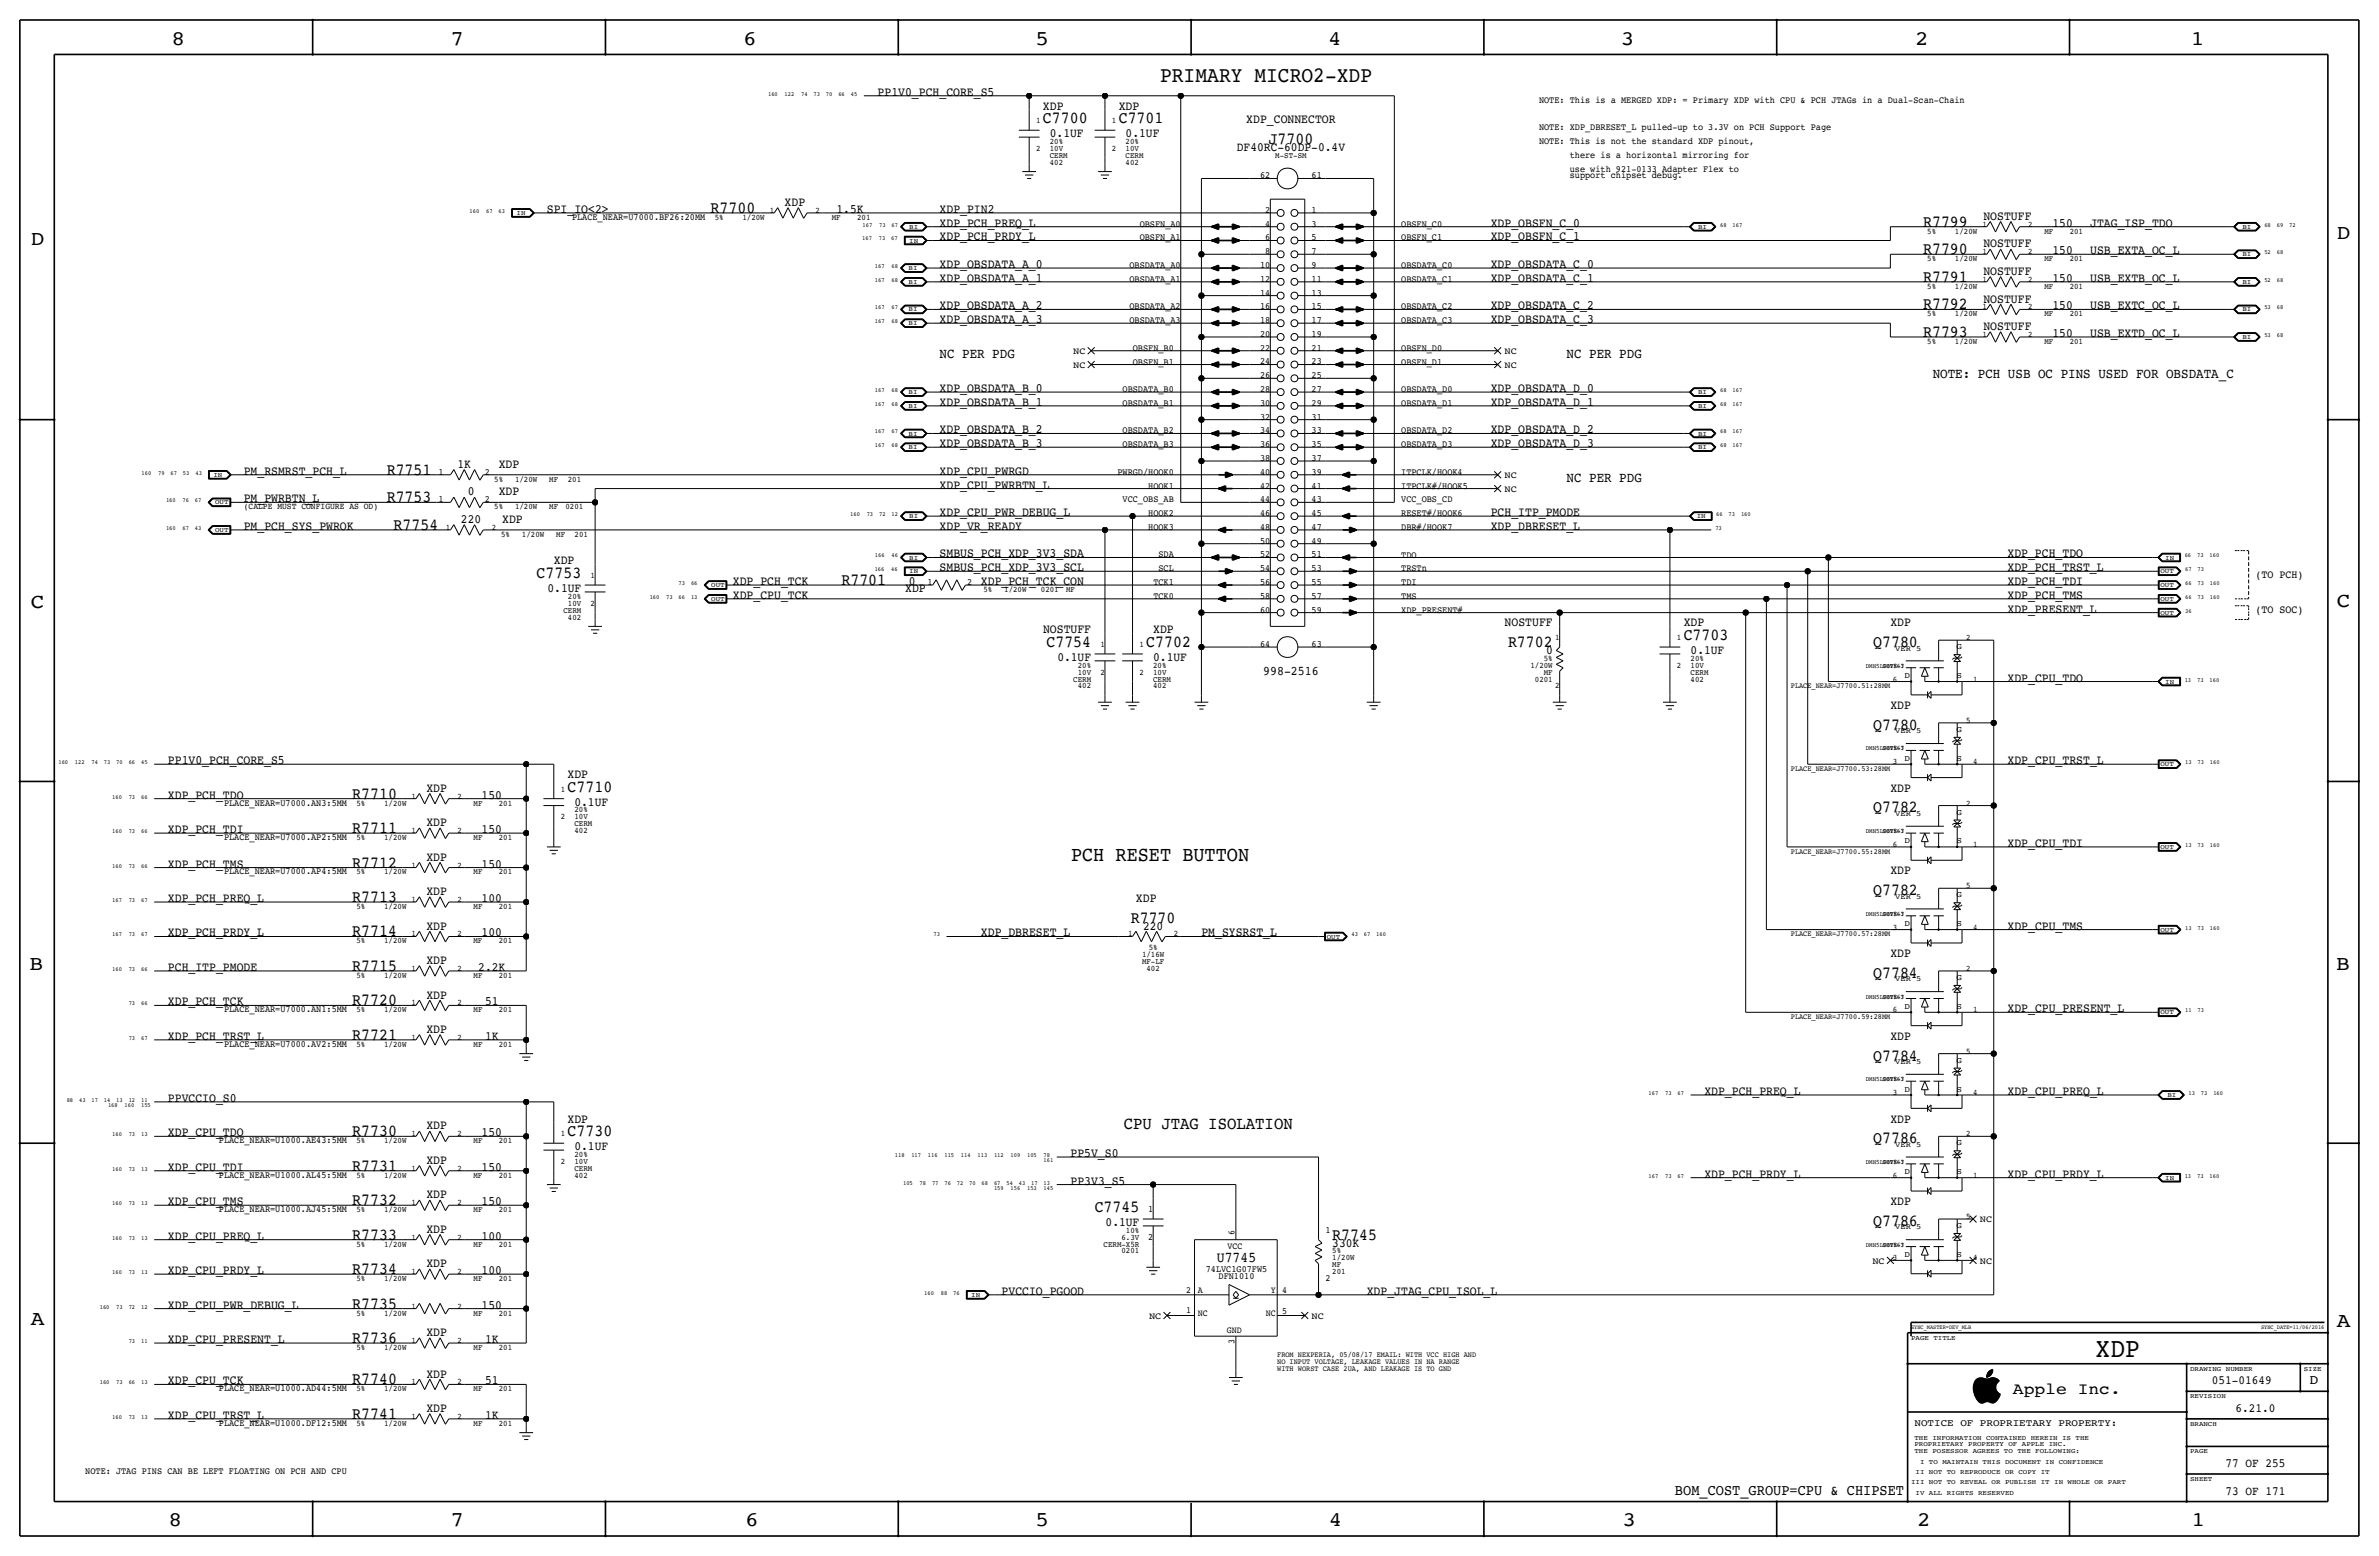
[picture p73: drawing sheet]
<svg xmlns="http://www.w3.org/2000/svg" width="877mm" height="574mm" viewBox="0 0 877 574" stroke-linecap="round" stroke-linejoin="round" font-family="sans-serif">
<defs><g id="words">
<text font-size="10.1" x="772.6" y="500.1">XDP</text>
<text font-size="8.1" x="427.7" y="30.2">PRIMARY MICRO2-XDP</text>
<text font-size="7.7" x="394.9" y="317.2">PCH RESET BUTTON</text>
<g font-size="7.6">
<text x="63.2" y="16.5">8</text>
<text x="166.1" y="16.5">7</text>
<text x="274" y="16.5">6</text>
<text x="381.7" y="16.5">5</text>
<text x="489.7" y="16.5">4</text>
<text x="597.6" y="16.5">3</text>
<text x="706.1" y="16.5">2</text>
<text x="807.7" y="16.5">1</text>
<text x="861.5" y="88.1">D</text>
<text x="11.4" y="90.4">D</text>
<text x="11.4" y="224.3">C</text>
<text x="861.5" y="223.8">C</text>
<text x="10.8" y="357.6">B</text>
<text x="861.3" y="357.4">B</text>
<text x="11.3" y="488.4">A</text>
<text x="861.5" y="489.2">A</text>
<text x="62.2" y="562.6">8</text>
<text x="166" y="562.6">7</text>
<text x="274.8" y="562.6">6</text>
<text x="381.7" y="562.6">5</text>
<text x="489.9" y="562.6">4</text>
<text x="598.1" y="562.6">3</text>
<text x="706.8" y="562.6">2</text>
<text x="807.9" y="562.6">1</text>
</g>
<text font-size="6.5" x="414.3" y="416.3">CPU JTAG ISOLATION</text>
<g font-size="6.2">
<text x="384.5" y="45.5">C7700</text>
<text x="412.4" y="45.5">C7701</text>
<text x="467.7" y="53.1">J7700</text>
<text x="262" y="78.5">R7700</text>
<text x="709" y="83.6">R7799</text>
<text x="709" y="93.7">R7790</text>
<text x="709" y="103.9">R7791</text>
<text x="709" y="114">R7792</text>
<text x="709" y="124.2">R7793</text>
<text x="142.6" y="175">R7751</text>
<text x="142.6" y="185.2">R7753</text>
<text x="145.1" y="195.3">R7754</text>
<text x="197.8" y="213.1">C7753</text>
<text x="310.2" y="215.6">R7701</text>
<text x="385.8" y="238.5">C7754</text>
<text x="422.6" y="238.5">C7702</text>
<text x="556" y="238.5">R7702</text>
<text x="620.7" y="236">C7703</text>
<text x="690.6" y="238.5">Q7780</text>
<text x="690.6" y="269">Q7780</text>
<text x="209.2" y="291.8">C7710</text>
<text x="129.9" y="294.4">R7710</text>
<text x="690.6" y="299.5">Q7782</text>
<text x="129.9" y="307.1">R7711</text>
<text x="129.9" y="319.8">R7712</text>
<text x="690.6" y="329.9">Q7782</text>
<text x="129.9" y="332.5">R7713</text>
<text x="416.9" y="340.1">R7770</text>
<text x="129.9" y="345.2">R7714</text>
<text x="129.9" y="357.9">R7715</text>
<text x="690.6" y="360.4">Q7784</text>
<text x="129.9" y="370.6">R7720</text>
<text x="129.9" y="383.3">R7721</text>
<text x="690.6" y="390.9">Q7784</text>
<text x="129.9" y="418.8">R7730</text>
<text x="209.2" y="418.8">C7730</text>
<text x="690.6" y="421.4">Q7786</text>
<text x="129.9" y="431.5">R7731</text>
<text x="129.9" y="444.2">R7732</text>
<text x="403.6" y="446.8">C7745</text>
<text x="690.6" y="451.9">Q7786</text>
<text x="129.9" y="456.9">R7733</text>
<text x="491.2" y="456.9">R7745</text>
<text x="129.9" y="469.6">R7734</text>
<text x="129.9" y="482.3">R7735</text>
<text x="129.9" y="495">R7736</text>
<text x="129.9" y="510.3">R7740</text>
<text x="129.9" y="523">R7741</text>
</g>
<text font-size="6" x="742.1" y="513.9">Apple Inc.</text>
<text font-size="5.6" x="617.5" y="550.9">BOM_COST_GROUP=CPU &amp; CHIPSET</text>
<text font-size="5.4" x="448.6" y="465.3">U7745</text>
<g font-size="5.2">
<text x="346.4" y="131.8">NC PER PDG</text>
<text x="577.5" y="131.8">NC PER PDG</text>
<text x="712.5" y="139.4">NOTE: PCH USB OC PINS USED FOR OBSDATA_C</text>
<text x="577.5" y="177.5">NC PER PDG</text>
</g>
<text font-size="5" x="851.5" y="510.3">D</text>
<text font-size="4.8" x="465.6" y="248.7">998-2516</text>
<g font-size="4.7">
<text x="323.5" y="35.3">PP1V0_PCH_CORE_S5</text>
<text x="384.5" y="40.4">XDP</text>
<text x="412.4" y="40.4">XDP</text>
<text x="459.5" y="45.5">XDP_CONNECTOR</text>
<text x="387" y="50.5">0.1UF</text>
<text x="415" y="50.5">0.1UF</text>
<text x="456" y="55.6">DF40RC-60DP-0.4V</text>
<text x="289.3" y="75.9">XDP</text>
<text x="201.6" y="78.5">SPI_IO&lt;2&gt;</text>
<text x="308.4" y="78.5">1.5K</text>
<text x="346.4" y="83.6">XDP_PCH_PREQ_L</text>
<text x="346.4" y="78.5">XDP_PIN2</text>
<text x="549.6" y="83.6">XDP_OBSFN_C_0</text>
<text x="731.2" y="81">NOSTUFF</text>
<text x="756.7" y="83.6">150</text>
<text x="770.6" y="83.6">JTAG_ISP_TDO</text>
<text x="346.4" y="88.6">XDP_PCH_PRDY_L</text>
<text x="549.6" y="88.6">XDP_OBSFN_C_1</text>
<text x="731.2" y="91.2">NOSTUFF</text>
<text x="756.7" y="93.7">150</text>
<text x="770.6" y="93.7">USB_EXTA_OC_L</text>
<text x="346.4" y="98.8">XDP_OBSDATA_A_0</text>
<text x="549.6" y="98.8">XDP_OBSDATA_C_0</text>
<text x="731.2" y="101.3">NOSTUFF</text>
<text x="346.4" y="103.9">XDP_OBSDATA_A_1</text>
<text x="549.6" y="103.9">XDP_OBSDATA_C_1</text>
<text x="756.7" y="103.9">150</text>
<text x="770.6" y="103.9">USB_EXTB_OC_L</text>
<text x="731.2" y="111.5">NOSTUFF</text>
<text x="346.4" y="119.1">XDP_OBSDATA_A_3</text>
<text x="346.4" y="114">XDP_OBSDATA_A_2</text>
<text x="549.6" y="119.1">XDP_OBSDATA_C_3</text>
<text x="549.6" y="114">XDP_OBSDATA_C_2</text>
<text x="756.7" y="114">150</text>
<text x="770.6" y="114">USB_EXTC_OC_L</text>
<text x="731.2" y="121.7">NOSTUFF</text>
<text x="756.7" y="124.2">150</text>
<text x="770.6" y="124.2">USB_EXTD_OC_L</text>
<text x="346.4" y="144.5">XDP_OBSDATA_B_0</text>
<text x="346.4" y="149.6">XDP_OBSDATA_B_1</text>
<text x="549.6" y="144.5">XDP_OBSDATA_D_0</text>
<text x="549.6" y="149.6">XDP_OBSDATA_D_1</text>
<text x="346.4" y="159.8">XDP_OBSDATA_B_2</text>
<text x="549.6" y="159.8">XDP_OBSDATA_D_2</text>
<text x="346.4" y="164.8">XDP_OBSDATA_B_3</text>
<text x="549.6" y="164.8">XDP_OBSDATA_D_3</text>
<text x="168.7" y="172.5">1K</text>
<text x="183.8" y="172.5">XDP</text>
<text x="89.9" y="175">PM_RSMRST_PCH_L</text>
<text x="346.4" y="175">XDP_CPU_PWRGD</text>
<text x="89.9" y="185.2">PM_PWRBTN_L</text>
<text x="172.4" y="182.6">0</text>
<text x="183.8" y="182.6">XDP</text>
<text x="346.4" y="180.1">XDP_CPU_PWRBTN_L</text>
<text x="346.4" y="190.3">XDP_CPU_PWR_DEBUG_L</text>
<text x="549.6" y="190.2">PCH_ITP_PMODE</text>
<text x="89.9" y="195.3">PM_PCH_SYS_PWROK</text>
<text x="169.9" y="192.8">220</text>
<text x="185.1" y="192.8">XDP</text>
<text x="346.4" y="195.3">XDP_VR_READY</text>
<text x="549.6" y="195.3">XDP_DBRESET_L</text>
<text x="204.2" y="208">XDP</text>
<text x="346.4" y="205.5">SMBUS_PCH_XDP_3V3_SDA</text>
<text x="740.1" y="205.5">XDP_PCH_TDO</text>
<text x="270.2" y="215.6">XDP_PCH_TCK</text>
<text x="335" y="215.6">0</text>
<text x="346.4" y="210.6">SMBUS_PCH_XDP_3V3_SCL</text>
<text x="361.6" y="215.6">XDP_PCH_TCK_CON</text>
<text x="740.1" y="210.6">XDP_PCH_TRST_L</text>
<text x="740.1" y="215.6">XDP_PCH_TDI</text>
<text x="201.9" y="218.2">0.1UF</text>
<text x="270.2" y="220.7">XDP_CPU_TCK</text>
<text x="333.7" y="218.2">XDP</text>
<text x="740.1" y="220.7">XDP_PCH_TMS</text>
<text x="740.1" y="225.8">XDP_PRESENT_L</text>
<text x="384.5" y="233.4">NOSTUFF</text>
<text x="425.1" y="233.4">XDP</text>
<text x="554.7" y="230.9">NOSTUFF</text>
<text x="620.7" y="230.9">XDP</text>
<text x="696.9" y="230.9">XDP</text>
<text x="389.8" y="243.6">0.1UF</text>
<text x="425.1" y="243.6">0.1UF</text>
<text x="570" y="241">0</text>
<text x="623.3" y="241">0.1UF</text>
<text x="740.1" y="251.2">XDP_CPU_TDO</text>
<text x="696.9" y="261.4">XDP</text>
<text x="61.9" y="281.7">PP1V0_PCH_CORE_S5</text>
<text x="740.1" y="281.7">XDP_CPU_TRST_L</text>
<text x="209.2" y="286.8">XDP</text>
<text x="157.2" y="291.8">XDP</text>
<text x="696.9" y="291.8">XDP</text>
<text x="61.9" y="294.4">XDP_PCH_TDO</text>
<text x="177.6" y="294.4">150</text>
<text x="211.8" y="296.9">0.1UF</text>
<text x="157.2" y="304.5">XDP</text>
<text x="61.9" y="307.1">XDP_PCH_TDI</text>
<text x="177.6" y="307.1">150</text>
<text x="157.2" y="317.2">XDP</text>
<text x="740.1" y="312.2">XDP_CPU_TDI</text>
<text x="61.9" y="319.8">XDP_PCH_TMS</text>
<text x="177.6" y="319.8">150</text>
<text x="696.9" y="322.3">XDP</text>
<text x="157.2" y="329.9">XDP</text>
<text x="61.9" y="332.5">XDP_PCH_PREQ_L</text>
<text x="177.6" y="332.5">100</text>
<text x="418.8" y="332.5">XDP</text>
<text x="61.9" y="345.2">XDP_PCH_PRDY_L</text>
<text x="157.2" y="342.6">XDP</text>
<text x="177.6" y="345.2">100</text>
<text x="361.6" y="345.2">XDP_DBRESET_L</text>
<text x="421.4" y="342.6">220</text>
<text x="442.9" y="345.2">PM_SYSRST_L</text>
<text x="740.1" y="342.6">XDP_CPU_TMS</text>
<text x="696.9" y="352.8">XDP</text>
<text x="61.9" y="357.9">PCH_ITP_PMODE</text>
<text x="157.2" y="355.3">XDP</text>
<text x="176.3" y="357.9">2.2K</text>
<text x="61.9" y="370.6">XDP_PCH_TCK</text>
<text x="157.2" y="368">XDP</text>
<text x="178.8" y="370.6">51</text>
<text x="740.1" y="373.1">XDP_CPU_PRESENT_L</text>
<text x="61.9" y="383.3">XDP_PCH_TRST_L</text>
<text x="157.2" y="380.7">XDP</text>
<text x="178.8" y="383.3">1K</text>
<text x="696.9" y="383.3">XDP</text>
<text x="61.9" y="406.1">PPVCCIO_S0</text>
<text x="628.3" y="403.6">XDP_PCH_PREQ_L</text>
<text x="740.1" y="403.6">XDP_CPU_PREQ_L</text>
<text x="209.2" y="413.8">XDP</text>
<text x="696.9" y="413.8">XDP</text>
<text x="61.9" y="418.8">XDP_CPU_TDO</text>
<text x="157.2" y="416.3">XDP</text>
<text x="177.6" y="418.8">150</text>
<text x="211.8" y="423.9">0.1UF</text>
<text x="61.9" y="431.5">XDP_CPU_TDI</text>
<text x="157.2" y="429">XDP</text>
<text x="177.6" y="431.5">150</text>
<text x="394.7" y="426.5">PP5V_S0</text>
<text x="394.7" y="436.6">PP3V3_S5</text>
<text x="628.3" y="434.1">XDP_PCH_PRDY_L</text>
<text x="740.1" y="434.1">XDP_CPU_PRDY_L</text>
<text x="157.2" y="441.7">XDP</text>
<text x="61.9" y="444.2">XDP_CPU_TMS</text>
<text x="177.6" y="444.2">150</text>
<text x="696.9" y="444.2">XDP</text>
<text x="157.2" y="454.4">XDP</text>
<text x="407.6" y="451.9">0.1UF</text>
<text x="61.9" y="456.9">XDP_CPU_PREQ_L</text>
<text x="177.6" y="456.9">100</text>
<text x="491.2" y="459.5">330K</text>
<text x="157.2" y="467.1">XDP</text>
<text x="61.9" y="469.6">XDP_CPU_PRDY_L</text>
<text x="177.6" y="469.6">100</text>
<text x="369.3" y="477.3">PVCCIO_PGOOD</text>
<text x="503.9" y="477.3">XDP_JTAG_CPU_ISOL_L</text>
<text x="61.9" y="482.3">XDP_CPU_PWR_DEBUG_L</text>
<text x="177.6" y="482.3">150</text>
<text x="61.9" y="495">XDP_CPU_PRESENT_L</text>
<text x="157.2" y="492.5">XDP</text>
<text x="178.8" y="495">1K</text>
<text x="157.2" y="507.7">XDP</text>
<text x="61.9" y="510.3">XDP_CPU_TCK</text>
<text x="178.8" y="510.3">51</text>
<text x="157.2" y="520.4">XDP</text>
<text x="61.9" y="523">XDP_CPU_TRST_L</text>
<text x="178.8" y="523">1K</text>
</g>
<g font-size="4.6">
<text x="815.4" y="510.3">051-01649</text>
<text x="824.2" y="520.4">6.21.0</text>
<text x="820.5" y="540.8">77 OF 255</text>
<text x="820.5" y="550.9">73 OF 171</text>
</g>
<g font-size="4.1">
<text x="831.5" y="213.1">(TO PCH)</text>
<text x="831.5" y="225.8">(TO SOC)</text>
</g>
<text font-size="3.7" x="705.8" y="525.5">NOTICE OF PROPRIETARY PROPERTY:</text>
<g font-size="3.5">
<text x="567.4" y="37.8">NOTE: This is a MERGED XDP: = Primary XDP with CPU &amp; PCH JTAGs in a Dual-Scan-Chain</text>
<text x="567.4" y="53.1">NOTE: This is not the standard XDP pinout,</text>
<text x="567.4" y="48">NOTE: XDP_DBRESET_L pulled-up to 3.3V on PCH Support Page</text>
<text x="578.7" y="58.2">there is a horizontal mirroring for</text>
<text x="464.5" y="65.8">62</text>
<text x="483.6" y="65.8">61</text>
<text x="578.7" y="65.8">support chipset debug.</text>
<text x="578.7" y="63.2">use with 921-0133 Adapter Flex to</text>
<text x="210.9" y="81">PLACE_NEAR=U7000.BF26:20MM</text>
<text x="420.2" y="83.6">OBSFN_A0</text>
<text x="466.4" y="83.5">4</text>
<text x="466.4" y="78.4">2</text>
<text x="483.6" y="83.5">3</text>
<text x="483.6" y="78.4">1</text>
<text x="516.6" y="83.6">OBSFN_C0</text>
<text x="420.2" y="88.6">OBSFN_A1</text>
<text x="466.4" y="88.6">6</text>
<text x="483.6" y="88.6">5</text>
<text x="516.6" y="88.6">OBSFN_C1</text>
<text x="466.4" y="93.7">8</text>
<text x="483.6" y="93.7">7</text>
<text x="416.4" y="98.8">OBSDATA_A0</text>
<text x="464.5" y="98.8">10</text>
<text x="483.6" y="98.8">9</text>
<text x="516.6" y="98.8">OBSDATA_C0</text>
<text x="416.4" y="103.9">OBSDATA_A1</text>
<text x="464.5" y="103.9">12</text>
<text x="483.6" y="103.9">11</text>
<text x="516.6" y="103.9">OBSDATA_C1</text>
<text x="464.5" y="108.9">14</text>
<text x="483.6" y="108.9">13</text>
<text x="416.4" y="119.1">OBSDATA_A3</text>
<text x="416.4" y="114">OBSDATA_A2</text>
<text x="464.5" y="119.1">18</text>
<text x="464.5" y="114">16</text>
<text x="483.6" y="119.1">17</text>
<text x="483.6" y="114">15</text>
<text x="516.6" y="114">OBSDATA_C2</text>
<text x="516.6" y="119.1">OBSDATA_C3</text>
<text x="464.5" y="124.2">20</text>
<text x="483.6" y="124.2">19</text>
<text x="395.7" y="130.6">NC</text>
<text x="417.6" y="129.3">OBSFN_B0</text>
<text x="464.5" y="129.3">22</text>
<text x="483.6" y="129.3">21</text>
<text x="516.6" y="129.3">OBSFN_D0</text>
<text x="554.7" y="130.6">NC</text>
<text x="395.7" y="135.6">NC</text>
<text x="417.6" y="134.4">OBSFN_B1</text>
<text x="464.5" y="134.3">24</text>
<text x="483.6" y="134.3">23</text>
<text x="516.6" y="134.4">OBSFN_D1</text>
<text x="554.7" y="135.6">NC</text>
<text x="464.5" y="139.4">26</text>
<text x="483.6" y="139.4">25</text>
<text x="413.9" y="149.6">OBSDATA_B1</text>
<text x="413.9" y="144.5">OBSDATA_B0</text>
<text x="464.5" y="149.6">30</text>
<text x="464.5" y="144.5">28</text>
<text x="483.6" y="149.6">29</text>
<text x="483.6" y="144.5">27</text>
<text x="516.6" y="149.6">OBSDATA_D1</text>
<text x="516.6" y="144.5">OBSDATA_D0</text>
<text x="464.5" y="154.7">32</text>
<text x="483.6" y="154.7">31</text>
<text x="413.9" y="159.8">OBSDATA_B2</text>
<text x="464.5" y="159.7">34</text>
<text x="483.6" y="159.7">33</text>
<text x="516.6" y="159.8">OBSDATA_D2</text>
<text x="413.9" y="164.8">OBSDATA_B3</text>
<text x="464.5" y="164.8">36</text>
<text x="483.6" y="164.8">35</text>
<text x="516.6" y="164.9">OBSDATA_D3</text>
<text x="464.5" y="169.9">38</text>
<text x="483.6" y="169.9">37</text>
<text x="161.6" y="175">1</text>
<text x="178.8" y="175">2</text>
<text x="412" y="175">PWRGD/HOOK0</text>
<text x="464.5" y="175">40</text>
<text x="483.6" y="175">39</text>
<text x="516.6" y="175">ITPCLK/HOOK4</text>
<text x="554.7" y="176.3">NC</text>
<text x="161.6" y="185.2">1</text>
<text x="178.8" y="185.2">2</text>
<text x="413.9" y="185.2">VCC_OBS_AB</text>
<text x="423.3" y="180.1">HOOK1</text>
<text x="464.5" y="185.2">44</text>
<text x="464.5" y="180.1">42</text>
<text x="483.6" y="185.2">43</text>
<text x="483.6" y="180.1">41</text>
<text x="516.6" y="185.2">VCC_OBS_CD</text>
<text x="516.6" y="180.1">ITPCLK#/HOOK5</text>
<text x="554.7" y="181.4">NC</text>
<text x="423.3" y="190.2">HOOK2</text>
<text x="464.5" y="190.2">46</text>
<text x="483.6" y="190.2">45</text>
<text x="516.6" y="190.2">RESET#/HOOK6</text>
<text x="423.3" y="195.3">HOOK3</text>
<text x="464.5" y="195.3">48</text>
<text x="483.6" y="195.3">47</text>
<text x="516.6" y="195.3">DBR#/HOOK7</text>
<text x="464.5" y="200.4">50</text>
<text x="483.6" y="200.4">49</text>
<text x="427.1" y="205.5">SDA</text>
<text x="464.5" y="205.5">52</text>
<text x="483.6" y="205.5">51</text>
<text x="516.6" y="205.5">TDO</text>
<text x="342" y="215.6">1</text>
<text x="356.6" y="215.6">2</text>
<text x="425.2" y="215.6">TCK1</text>
<text x="427.1" y="210.6">SCL</text>
<text x="464.5" y="215.6">56</text>
<text x="464.5" y="210.6">54</text>
<text x="483.6" y="215.6">55</text>
<text x="483.6" y="210.6">53</text>
<text x="516.6" y="210.6">TRSTn</text>
<text x="516.6" y="215.7">TDI</text>
<text x="425.2" y="220.7">TCK0</text>
<text x="464.5" y="220.7">58</text>
<text x="483.6" y="220.7">57</text>
<text x="516.6" y="220.7">TMS</text>
<text x="464.5" y="225.8">60</text>
<text x="483.6" y="225.8">59</text>
<text x="516.6" y="225.8">XDP_PRESENT#</text>
<text x="464.5" y="238.5">64</text>
<text x="483.6" y="238.5">63</text>
<text x="82.6" y="296.9">PLACE_NEAR=U7000.AN3:5MM</text>
<text x="82.6" y="309.6">PLACE_NEAR=U7000.AP2:5MM</text>
<text x="82.6" y="322.3">PLACE_NEAR=U7000.AP4:5MM</text>
<text x="82.6" y="373.1">PLACE_NEAR=U7000.AN1:5MM</text>
<text x="82.6" y="385.8">PLACE_NEAR=U7000.AV2:5MM</text>
<text x="80.7" y="421.4">PLACE_NEAR=U1000.AE43:5MM</text>
<text x="80.7" y="434.1">PLACE_NEAR=U1000.AL45:5MM</text>
<text x="80.7" y="446.8">PLACE_NEAR=U1000.AJ45:5MM</text>
<text x="423.3" y="446.8">1</text>
<text x="455.1" y="455.2" transform="rotate(-90 455.1 455.2)">6</text>
<text x="488.6" y="454.4">1</text>
<text x="729.9" y="450.6">NC</text>
<text x="423.3" y="456.9">2</text>
<text x="452.6" y="460.2">VCC</text>
<text x="690.3" y="465.8">NC</text>
<text x="729.9" y="465.8">NC</text>
<text x="444.5" y="468.7">74LVC1G07FW5</text>
<text x="449.3" y="471.5">DFN1010</text>
<text x="488.6" y="472.2">2</text>
<text x="437.3" y="476.5">2</text>
<text x="441.7" y="476.8">A</text>
<text x="468.5" y="476.8">Y</text>
<text x="472.6" y="476.8">4</text>
<text x="437.3" y="484.1">1</text>
<text x="441.7" y="484.9">NC</text>
<text x="466.7" y="484.9">NC</text>
<text x="472.6" y="484.4">5</text>
<text x="423.6" y="486.2">NC</text>
<text x="452.3" y="491.5">GND</text>
<text x="483.6" y="486.2">NC</text>
<text x="455.1" y="495.4" transform="rotate(-90 455.1 495.4)">3</text>
<text x="80.7" y="512.8">PLACE_NEAR=U1000.AD44:5MM</text>
<text x="80.7" y="525.5">PLACE_NEAR=U1000.DF12:5MM</text>
<text x="31.4" y="543.3">NOTE: JTAG PINS CAN BE LEFT FLOATING ON PCH AND CPU</text>
</g>
<text font-size="3.3" x="89.9" y="187.7">(CALPE MUST CONFIGURE AS OD)</text>
<g font-size="3.1">
<text x="382" y="45.5">1</text>
<text x="409.9" y="45.5">1</text>
<text x="387" y="53.1">20%</text>
<text x="415" y="53.1">20%</text>
<text x="382" y="55.6">2</text>
<text x="387" y="55.6">10V</text>
<text x="387" y="58.2">CERM</text>
<text x="409.9" y="55.6">2</text>
<text x="415" y="58.2">CERM</text>
<text x="415" y="55.6">10V</text>
<text x="470.2" y="58.2">M-ST-SM</text>
<text x="387" y="60.7">402</text>
<text x="415" y="60.7">402</text>
<text x="263.5" y="81">5%</text>
<text x="273.7" y="81">1/20W</text>
<text x="283.8" y="78.5">1</text>
<text x="300.7" y="78.5">2</text>
<text x="306.7" y="81">MF</text>
<text x="316" y="81">201</text>
<text x="730.8" y="83.6">1</text>
<text x="747.7" y="83.6">2</text>
<text x="710.5" y="86.1">5%</text>
<text x="720.7" y="86.1">1/20W</text>
<text x="753.7" y="86.1">MF</text>
<text x="763" y="86.1">201</text>
<text x="730.8" y="93.7">1</text>
<text x="747.7" y="93.7">2</text>
<text x="710.5" y="96.3">5%</text>
<text x="720.7" y="96.3">1/20W</text>
<text x="753.7" y="96.3">MF</text>
<text x="763" y="96.3">201</text>
<text x="710.5" y="106.4">5%</text>
<text x="720.7" y="106.4">1/20W</text>
<text x="730.8" y="103.9">1</text>
<text x="747.7" y="103.9">2</text>
<text x="753.7" y="106.4">MF</text>
<text x="763" y="106.4">201</text>
<text x="710.5" y="116.6">5%</text>
<text x="720.7" y="116.6">1/20W</text>
<text x="730.8" y="114">1</text>
<text x="747.7" y="114">2</text>
<text x="753.7" y="116.6">MF</text>
<text x="763" y="116.6">201</text>
<text x="730.8" y="124.2">1</text>
<text x="747.7" y="124.2">2</text>
<text x="710.5" y="126.7">5%</text>
<text x="720.7" y="126.7">1/20W</text>
<text x="753.7" y="126.7">MF</text>
<text x="763" y="126.7">201</text>
<text x="182.2" y="177.5">5%</text>
<text x="189.9" y="177.5">1/20W</text>
<text x="202.5" y="177.5">MF</text>
<text x="209.3" y="177.5">201</text>
<text x="182.2" y="187.7">5%</text>
<text x="189.9" y="187.7">1/20W</text>
<text x="202.5" y="187.7">MF</text>
<text x="208.5" y="187.7">0201</text>
<text x="164.4" y="195.3">1</text>
<text x="181.3" y="195.3">2</text>
<text x="184.7" y="197.9">5%</text>
<text x="192.4" y="197.9">1/20W</text>
<text x="205.1" y="197.9">MF</text>
<text x="211.9" y="197.9">201</text>
<text x="217.8" y="213.1">1</text>
<text x="209.4" y="220.7">20%</text>
<text x="362.5" y="218.2">5%</text>
<text x="370.2" y="218.2">1/20W</text>
<text x="383.7" y="218.2">0201</text>
<text x="393" y="218.2">MF</text>
<text x="207.7" y="225.8">CERM</text>
<text x="209.4" y="223.3">10V</text>
<text x="217.8" y="223.3">2</text>
<text x="209.4" y="228.3">402</text>
<text x="405.7" y="238.5">1</text>
<text x="420.1" y="238.5">1</text>
<text x="573.4" y="236">1</text>
<text x="618.2" y="236">1</text>
<text x="721.3" y="239.3">G</text>
<text x="724.9" y="236">2</text>
<text x="569.2" y="243.6">5%</text>
<text x="623.3" y="243.6">20%</text>
<text x="395.7" y="251.2">CERM</text>
<text x="397.3" y="248.7">10V</text>
<text x="397.3" y="246.1">20%</text>
<text x="405.7" y="248.7">2</text>
<text x="420.1" y="248.7">2</text>
<text x="425.1" y="251.2">CERM</text>
<text x="425.1" y="248.7">10V</text>
<text x="425.1" y="246.1">20%</text>
<text x="564.2" y="246.1">1/20W</text>
<text x="565.9" y="251.2">0201</text>
<text x="569.2" y="248.7">MF</text>
<text x="618.2" y="246.1">2</text>
<text x="623.3" y="251.2">402</text>
<text x="623.3" y="246.1">10V</text>
<text x="623.3" y="248.7">CERM</text>
<text x="697.8" y="251.2">6</text>
<text x="702.2" y="249.9">D</text>
<text x="721.3" y="249.9">S</text>
<text x="727.4" y="251.2">1</text>
<text x="397.3" y="253.7">402</text>
<text x="425.1" y="253.7">402</text>
<text x="573.4" y="253.7">2</text>
<text x="721.3" y="269.7">G</text>
<text x="724.9" y="266.4">5</text>
<text x="697.8" y="281.7">3</text>
<text x="702.2" y="280.4">D</text>
<text x="721.3" y="280.4">S</text>
<text x="727.4" y="281.7">4</text>
<text x="206.7" y="291.8">1</text>
<text x="131.4" y="296.9">5%</text>
<text x="141.6" y="296.9">1/20W</text>
<text x="151.7" y="294.4">1</text>
<text x="168.6" y="294.4">2</text>
<text x="174.6" y="296.9">MF</text>
<text x="183.9" y="296.9">201</text>
<text x="211.8" y="299.5">20%</text>
<text x="724.9" y="296.9">2</text>
<text x="206.7" y="302">2</text>
<text x="211.8" y="304.5">CERM</text>
<text x="211.8" y="302">10V</text>
<text x="721.3" y="300.2">G</text>
<text x="131.4" y="309.6">5%</text>
<text x="141.6" y="309.6">1/20W</text>
<text x="151.7" y="307.1">1</text>
<text x="168.6" y="307.1">2</text>
<text x="174.6" y="309.6">MF</text>
<text x="183.9" y="309.6">201</text>
<text x="211.8" y="307.1">402</text>
<text x="702.2" y="310.9">D</text>
<text x="721.3" y="310.9">S</text>
<text x="697.8" y="312.2">6</text>
<text x="727.4" y="312.2">1</text>
<text x="131.4" y="322.3">5%</text>
<text x="141.6" y="322.3">1/20W</text>
<text x="151.7" y="319.8">1</text>
<text x="168.6" y="319.8">2</text>
<text x="174.6" y="322.3">MF</text>
<text x="183.9" y="322.3">201</text>
<text x="724.9" y="327.4">5</text>
<text x="131.4" y="335">5%</text>
<text x="141.6" y="335">1/20W</text>
<text x="151.7" y="332.5">1</text>
<text x="168.6" y="332.5">2</text>
<text x="174.6" y="335">MF</text>
<text x="183.9" y="335">201</text>
<text x="721.3" y="330.7">G</text>
<text x="702.2" y="341.4">D</text>
<text x="721.3" y="341.4">S</text>
<text x="131.4" y="347.7">5%</text>
<text x="141.6" y="347.7">1/20W</text>
<text x="151.7" y="345.2">1</text>
<text x="168.6" y="345.2">2</text>
<text x="174.6" y="347.7">MF</text>
<text x="183.9" y="347.7">201</text>
<text x="415.9" y="345.2">1</text>
<text x="432.8" y="345.2">2</text>
<text x="697.8" y="342.6">3</text>
<text x="727.4" y="342.6">4</text>
<text x="421" y="352.8">1/16W</text>
<text x="423.5" y="350.3">5%</text>
<text x="151.7" y="357.9">1</text>
<text x="168.6" y="357.9">2</text>
<text x="421" y="355.3">MF-LF</text>
<text x="422.7" y="357.9">402</text>
<text x="724.9" y="357.9">2</text>
<text x="131.4" y="360.4">5%</text>
<text x="141.6" y="360.4">1/20W</text>
<text x="174.6" y="360.4">MF</text>
<text x="183.9" y="360.4">201</text>
<text x="721.3" y="361.2">G</text>
<text x="151.7" y="370.6">1</text>
<text x="168.6" y="370.6">2</text>
<text x="702.2" y="371.9">D</text>
<text x="721.3" y="371.9">S</text>
<text x="131.4" y="373.1">5%</text>
<text x="141.6" y="373.1">1/20W</text>
<text x="174.6" y="373.1">MF</text>
<text x="183.9" y="373.1">201</text>
<text x="697.8" y="373.1">6</text>
<text x="727.4" y="373.1">1</text>
<text x="151.7" y="383.3">1</text>
<text x="168.6" y="383.3">2</text>
<text x="131.4" y="385.8">5%</text>
<text x="141.6" y="385.8">1/20W</text>
<text x="174.6" y="385.8">MF</text>
<text x="183.9" y="385.8">201</text>
<text x="724.9" y="388.4">5</text>
<text x="721.3" y="391.7">G</text>
<text x="697.8" y="403.6">3</text>
<text x="702.2" y="402.3">D</text>
<text x="721.3" y="402.3">S</text>
<text x="727.4" y="403.6">4</text>
<text x="151.7" y="418.8">1</text>
<text x="168.6" y="418.8">2</text>
<text x="206.7" y="418.8">1</text>
<text x="724.9" y="418.8">2</text>
<text x="131.4" y="421.4">5%</text>
<text x="141.6" y="421.4">1/20W</text>
<text x="174.6" y="421.4">MF</text>
<text x="183.9" y="421.4">201</text>
<text x="721.3" y="422.1">G</text>
<text x="151.7" y="431.5">1</text>
<text x="168.6" y="431.5">2</text>
<text x="206.7" y="429">2</text>
<text x="211.8" y="431.5">CERM</text>
<text x="211.8" y="429">10V</text>
<text x="211.8" y="426.5">20%</text>
<text x="131.4" y="434.1">5%</text>
<text x="141.6" y="434.1">1/20W</text>
<text x="174.6" y="434.1">MF</text>
<text x="183.9" y="434.1">201</text>
<text x="211.8" y="434.1">402</text>
<text x="697.8" y="434.1">6</text>
<text x="702.2" y="432.8">D</text>
<text x="721.3" y="432.8">S</text>
<text x="727.4" y="434.1">1</text>
<text x="131.4" y="446.8">5%</text>
<text x="141.6" y="446.8">1/20W</text>
<text x="151.7" y="444.2">1</text>
<text x="168.6" y="444.2">2</text>
<text x="174.6" y="446.8">MF</text>
<text x="183.9" y="446.8">201</text>
<text x="724.9" y="449.3">5</text>
<text x="415.1" y="454.4">10%</text>
<text x="721.3" y="452.6">G</text>
<text x="131.4" y="459.5">5%</text>
<text x="141.6" y="459.5">1/20W</text>
<text x="151.7" y="456.9">1</text>
<text x="168.6" y="456.9">2</text>
<text x="174.6" y="459.5">MF</text>
<text x="183.9" y="459.5">201</text>
<text x="406.9" y="459.5">CERM-X5R</text>
<text x="413.5" y="456.9">6.3V</text>
<text x="413.5" y="462">0201</text>
<text x="491.2" y="462">5%</text>
<text x="491.2" y="467.1">MF</text>
<text x="491.2" y="464.6">1/20W</text>
<text x="697.8" y="464.6">3</text>
<text x="702.2" y="463.3">D</text>
<text x="721.3" y="463.3">S</text>
<text x="727.4" y="464.6">4</text>
<text x="131.4" y="472.2">5%</text>
<text x="141.6" y="472.2">1/20W</text>
<text x="151.7" y="469.6">1</text>
<text x="168.6" y="469.6">2</text>
<text x="174.6" y="472.2">MF</text>
<text x="183.9" y="472.2">201</text>
<text x="491.2" y="469.6">201</text>
<text x="131.4" y="484.9">5%</text>
<text x="141.6" y="484.9">1/20W</text>
<text x="151.7" y="482.3">1</text>
<text x="168.6" y="482.3">2</text>
<text x="174.6" y="484.9">MF</text>
<text x="183.9" y="484.9">201</text>
<text x="131.4" y="497.6">5%</text>
<text x="141.6" y="497.6">1/20W</text>
<text x="151.7" y="495">1</text>
<text x="168.6" y="495">2</text>
<text x="174.6" y="497.6">MF</text>
<text x="183.9" y="497.6">201</text>
<text x="131.4" y="512.8">5%</text>
<text x="141.6" y="512.8">1/20W</text>
<text x="151.7" y="510.3">1</text>
<text x="168.6" y="510.3">2</text>
<text x="174.6" y="512.8">MF</text>
<text x="183.9" y="512.8">201</text>
<text x="131.4" y="525.5">5%</text>
<text x="141.6" y="525.5">1/20W</text>
<text x="151.7" y="523">1</text>
<text x="168.6" y="523">2</text>
<text x="174.6" y="525.5">MF</text>
<text x="183.9" y="525.5">201</text>
</g>
<g font-size="2.9">
<text x="698.7" y="239.8">VER 5</text>
<text x="660.2" y="253.7">PLACE_NEAR=J7700.51:28MM</text>
<text x="698.7" y="270.3">VER 5</text>
<text x="660.2" y="284.2">PLACE_NEAR=J7700.53:28MM</text>
<text x="698.7" y="300.7">VER 5</text>
<text x="660.2" y="314.7">PLACE_NEAR=J7700.55:28MM</text>
<text x="698.7" y="331.2">VER 5</text>
<text x="660.2" y="345.2">PLACE_NEAR=J7700.57:28MM</text>
<text x="698.7" y="361.7">VER 5</text>
<text x="660.2" y="375.7">PLACE_NEAR=J7700.59:28MM</text>
<text x="698.7" y="392.2">VER 5</text>
<text x="698.7" y="422.7">VER 5</text>
<text x="698.7" y="453.1">VER 5</text>
<text x="470.9" y="502.7">NO INPUT VOLTAGE, LEAKAGE VALUES IN NA RANGE</text>
<text x="470.9" y="500.1">FROM NEXPERIA, 05/08/17 EMAIL: WITH VCC HIGH AND</text>
<text x="470.9" y="505.2">WITH WORST CASE 2UA, AND LEAKAGE IS TO GND</text>
</g>
<g font-size="2.5">
<text x="190.4" y="79.2">IN</text>
<text x="335.2" y="89.4">IN</text>
<text x="335.2" y="84.3">BI</text>
<text x="626.1" y="84.3">BI</text>
<text x="826.7" y="84.3">BI</text>
<text x="826.7" y="94.5">BI</text>
<text x="335" y="99.6">BI</text>
<text x="335" y="104.6">BI</text>
<text x="826.7" y="104.6">BI</text>
<text x="335" y="114.8">BI</text>
<text x="335" y="119.9">BI</text>
<text x="826.7" y="114.8">BI</text>
<text x="826.7" y="125">BI</text>
<text x="335" y="145.3">BI</text>
<text x="626.1" y="145.3">BI</text>
<text x="335" y="150.4">BI</text>
<text x="626.1" y="150.4">BI</text>
<text x="335" y="160.5">BI</text>
<text x="626.1" y="160.5">BI</text>
<text x="335" y="165.6">BI</text>
<text x="626.1" y="165.6">BI</text>
<text x="78.7" y="175.8">IN</text>
<text x="79.3" y="185.9">OUT</text>
<text x="335.2" y="191">BI</text>
<text x="625.6" y="191">IN</text>
<text x="79.3" y="196.1">OUT</text>
<text x="335.2" y="206.2">BI</text>
<text x="798.3" y="206.2">IN</text>
<text x="335.2" y="211.3">IN</text>
<text x="796.5" y="211.3">OUT</text>
<text x="262.2" y="216.4">OUT</text>
<text x="262.2" y="221.5">OUT</text>
<text x="796.5" y="216.4">OUT</text>
<text x="796.5" y="221.5">OUT</text>
<text x="796.5" y="226.6">OUT</text>
<text x="694" y="246.1">SOT563</text>
<text x="798.3" y="252">IN</text>
<text x="694" y="276.6">SOT563</text>
<text x="796.5" y="282.4">OUT</text>
<text x="694" y="307.1">SOT563</text>
<text x="796.5" y="312.9">OUT</text>
<text x="694" y="337.6">SOT563</text>
<text x="489.2" y="345.9">OUT</text>
<text x="796.5" y="343.4">OUT</text>
<text x="694" y="368">SOT563</text>
<text x="796.5" y="373.9">OUT</text>
<text x="694" y="398.5">SOT563</text>
<text x="799" y="404.4">BI</text>
<text x="694" y="429">SOT563</text>
<text x="798.3" y="434.8">IN</text>
<text x="694" y="459.5">SOT563</text>
<text x="358.1" y="478">IN</text>
<text x="704.5" y="493.8">PAGE TITLE</text>
<text x="807.4" y="505.2">DRAWING NUMBER</text>
<text x="849.3" y="505.2">SIZE</text>
<text x="807.4" y="515.4">REVISION</text>
<text x="807.4" y="525.5">BRANCH</text>
<text x="705.8" y="533.1">PROPRIETARY PROPERTY OF APPLE INC.</text>
<text x="705.8" y="530.6">THE INFORMATION CONTAINED HEREIN IS THE</text>
<text x="705.8" y="535.7">THE POSESSOR AGREES TO THE FOLLOWING:</text>
<text x="707.8" y="539.5">I TO MAINTAIN THIS DOCUMENT IN CONFIDENCE</text>
<text x="807.4" y="535.7">PAGE</text>
<text x="706.2" y="543.3">II NOT TO REPRODUCE OR COPY IT</text>
<text x="807.4" y="545.8">SHEET</text>
<text x="704.5" y="547.1">III NOT TO REVEAL OR PUBLISH IT IN WHOLE OR PART</text>
<text x="706.2" y="550.9">IV ALL RIGHTS RESERVED</text>
</g>
<g font-size="2.4">
<text x="687.8" y="246.1">DMN5L06VK-7</text>
<text x="687.8" y="276.6">DMN5L06VK-7</text>
<text x="687.8" y="307.1">DMN5L06VK-7</text>
<text x="687.8" y="337.6">DMN5L06VK-7</text>
<text x="687.8" y="368">DMN5L06VK-7</text>
<text x="687.8" y="398.5">DMN5L06VK-7</text>
<text x="687.8" y="429">DMN5L06VK-7</text>
<text x="687.8" y="459.5">DMN5L06VK-7</text>
</g>
<g font-size="2.3">
<text x="283.2" y="35.3">160</text>
<text x="289.3" y="35.3">122</text>
<text x="295.4" y="35.3">74</text>
<text x="299.9" y="35.3">73</text>
<text x="304.5" y="35.3">70</text>
<text x="309.1" y="35.3">66</text>
<text x="313.6" y="35.3">45</text>
<text x="173.1" y="78.5">160</text>
<text x="179.2" y="78.5">67</text>
<text x="183.8" y="78.5">63</text>
<text x="318" y="83.6">167</text>
<text x="324.1" y="83.6">73</text>
<text x="328.7" y="83.6">67</text>
<text x="634.1" y="83.6">68</text>
<text x="638.7" y="83.6">167</text>
<text x="834.8" y="83.6">68</text>
<text x="839.4" y="83.6">69</text>
<text x="843.9" y="83.6">72</text>
<text x="317.9" y="88.6">167</text>
<text x="324" y="88.6">73</text>
<text x="328.6" y="88.6">67</text>
<text x="834.8" y="93.7">52</text>
<text x="839.4" y="93.7">68</text>
<text x="322.6" y="98.8">167</text>
<text x="328.7" y="98.8">68</text>
<text x="322.6" y="103.9">167</text>
<text x="328.7" y="103.9">68</text>
<text x="834.8" y="103.9">52</text>
<text x="839.4" y="103.9">68</text>
<text x="322.6" y="114">167</text>
<text x="322.6" y="119.1">167</text>
<text x="328.7" y="114">67</text>
<text x="328.7" y="119.1">68</text>
<text x="834.8" y="114">53</text>
<text x="839.4" y="114">68</text>
<text x="834.8" y="124.2">53</text>
<text x="839.4" y="124.2">68</text>
<text x="322.6" y="144.5">167</text>
<text x="322.6" y="149.6">167</text>
<text x="328.7" y="144.5">68</text>
<text x="328.7" y="149.6">68</text>
<text x="634.1" y="149.6">68</text>
<text x="634.1" y="144.5">68</text>
<text x="638.7" y="149.6">167</text>
<text x="638.7" y="144.5">167</text>
<text x="322.6" y="159.8">167</text>
<text x="328.7" y="159.8">67</text>
<text x="634.1" y="159.8">68</text>
<text x="638.7" y="159.8">167</text>
<text x="322.6" y="164.8">167</text>
<text x="328.7" y="164.8">68</text>
<text x="634.1" y="164.8">68</text>
<text x="638.7" y="164.8">167</text>
<text x="52.2" y="175">160</text>
<text x="58.3" y="175">79</text>
<text x="62.9" y="175">67</text>
<text x="67.5" y="175">53</text>
<text x="72" y="175">43</text>
<text x="61.2" y="185.2">160</text>
<text x="67.3" y="185.2">76</text>
<text x="71.9" y="185.2">67</text>
<text x="313.4" y="190.2">160</text>
<text x="319.5" y="190.2">73</text>
<text x="324.1" y="190.2">72</text>
<text x="328.7" y="190.2">12</text>
<text x="632.7" y="190.2">66</text>
<text x="637.3" y="190.2">73</text>
<text x="641.9" y="190.2">160</text>
<text x="61.2" y="195.3">160</text>
<text x="67.3" y="195.3">67</text>
<text x="71.9" y="195.3">43</text>
<text x="632.4" y="195.3">73</text>
<text x="322.6" y="205.5">166</text>
<text x="328.7" y="205.5">46</text>
<text x="805.4" y="205.5">66</text>
<text x="810" y="205.5">73</text>
<text x="814.6" y="205.5">160</text>
<text x="250.2" y="215.6">73</text>
<text x="254.8" y="215.6">66</text>
<text x="322.5" y="210.6">166</text>
<text x="328.6" y="210.6">46</text>
<text x="805.6" y="215.6">66</text>
<text x="805.6" y="210.6">67</text>
<text x="810.2" y="215.6">73</text>
<text x="810.2" y="210.6">73</text>
<text x="814.7" y="215.6">160</text>
<text x="239.5" y="220.7">160</text>
<text x="245.6" y="220.7">73</text>
<text x="250.2" y="220.7">66</text>
<text x="254.8" y="220.7">13</text>
<text x="805.6" y="220.7">66</text>
<text x="810.2" y="220.7">73</text>
<text x="814.7" y="220.7">160</text>
<text x="805.6" y="225.8">36</text>
<text x="805.4" y="251.2">13</text>
<text x="810" y="251.2">73</text>
<text x="814.6" y="251.2">160</text>
<text x="21.5" y="281.7">160</text>
<text x="27.6" y="281.7">122</text>
<text x="33.7" y="281.7">74</text>
<text x="38.3" y="281.7">73</text>
<text x="42.9" y="281.7">70</text>
<text x="47.4" y="281.7">66</text>
<text x="52" y="281.7">45</text>
<text x="805.6" y="281.7">13</text>
<text x="810.2" y="281.7">73</text>
<text x="814.7" y="281.7">160</text>
<text x="41.4" y="294.4">160</text>
<text x="47.4" y="294.4">73</text>
<text x="52" y="294.4">66</text>
<text x="41.4" y="307.1">160</text>
<text x="47.4" y="307.1">73</text>
<text x="52" y="307.1">66</text>
<text x="805.6" y="312.2">13</text>
<text x="810.2" y="312.2">73</text>
<text x="814.7" y="312.2">160</text>
<text x="41.4" y="319.8">160</text>
<text x="47.4" y="319.8">73</text>
<text x="52" y="319.8">66</text>
<text x="41.4" y="332.5">167</text>
<text x="47.4" y="332.5">73</text>
<text x="52" y="332.5">67</text>
<text x="41.4" y="345.2">167</text>
<text x="47.4" y="345.2">73</text>
<text x="52" y="345.2">67</text>
<text x="344.1" y="345.2">73</text>
<text x="498.2" y="345.2">43</text>
<text x="502.8" y="345.2">67</text>
<text x="507.4" y="345.2">160</text>
<text x="805.6" y="342.6">13</text>
<text x="810.2" y="342.6">73</text>
<text x="814.7" y="342.6">160</text>
<text x="41.4" y="357.9">160</text>
<text x="47.4" y="357.9">73</text>
<text x="52" y="357.9">66</text>
<text x="47.4" y="370.6">73</text>
<text x="52" y="370.6">66</text>
<text x="805.6" y="373.1">11</text>
<text x="810.2" y="373.1">73</text>
<text x="47.4" y="383.3">73</text>
<text x="52" y="383.3">67</text>
<text x="24.6" y="406.1">88</text>
<text x="29.2" y="406.1">43</text>
<text x="33.7" y="406.1">17</text>
<text x="38.3" y="406.1">14</text>
<text x="39.8" y="408">168</text>
<text x="42.9" y="406.1">13</text>
<text x="45.9" y="408">160</text>
<text x="47.4" y="406.1">12</text>
<text x="52" y="408">155</text>
<text x="52" y="406.1">11</text>
<text x="607.8" y="403.6">167</text>
<text x="613.9" y="403.6">73</text>
<text x="618.4" y="403.6">67</text>
<text x="806.9" y="403.6">13</text>
<text x="811.4" y="403.6">73</text>
<text x="816" y="403.6">160</text>
<text x="41.4" y="418.8">160</text>
<text x="47.4" y="418.8">73</text>
<text x="52" y="418.8">13</text>
<text x="41.4" y="431.5">160</text>
<text x="47.4" y="431.5">73</text>
<text x="52" y="431.5">13</text>
<text x="329.9" y="426.5">118</text>
<text x="336" y="426.5">117</text>
<text x="342.1" y="426.5">116</text>
<text x="348.2" y="426.5">115</text>
<text x="354.3" y="426.5">114</text>
<text x="360.4" y="426.5">113</text>
<text x="366.5" y="426.5">112</text>
<text x="372.6" y="426.5">109</text>
<text x="378.7" y="426.5">105</text>
<text x="384.8" y="426.5">78</text>
<text x="384.8" y="428.3">161</text>
<text x="332.9" y="436.6">105</text>
<text x="339" y="436.6">78</text>
<text x="343.6" y="436.6">77</text>
<text x="348.2" y="436.6">76</text>
<text x="352.8" y="436.6">72</text>
<text x="357.3" y="436.6">70</text>
<text x="361.9" y="436.6">68</text>
<text x="366.5" y="436.6">67</text>
<text x="371" y="436.6">54</text>
<text x="375.6" y="436.6">43</text>
<text x="380.2" y="436.6">17</text>
<text x="384.8" y="436.6">13</text>
<text x="607.8" y="434.1">167</text>
<text x="613.9" y="434.1">73</text>
<text x="618.4" y="434.1">67</text>
<text x="805.4" y="434.1">13</text>
<text x="810" y="434.1">73</text>
<text x="814.6" y="434.1">160</text>
<text x="366.5" y="438.5">159</text>
<text x="372.6" y="438.5">156</text>
<text x="378.7" y="438.5">153</text>
<text x="384.8" y="438.5">145</text>
<text x="41.4" y="444.2">160</text>
<text x="47.4" y="444.2">73</text>
<text x="52" y="444.2">13</text>
<text x="41.4" y="456.9">160</text>
<text x="47.4" y="456.9">73</text>
<text x="52" y="456.9">13</text>
<text x="41.4" y="469.6">160</text>
<text x="47.4" y="469.6">73</text>
<text x="52" y="469.6">13</text>
<text x="340.8" y="477.3">160</text>
<text x="346.9" y="477.3">88</text>
<text x="351.4" y="477.3">76</text>
<text x="36.8" y="482.3">160</text>
<text x="42.9" y="482.3">73</text>
<text x="47.4" y="482.3">72</text>
<text x="52" y="482.3">12</text>
<text x="47.4" y="495">73</text>
<text x="52" y="495">11</text>
<text x="36.8" y="510.3">160</text>
<text x="42.9" y="510.3">73</text>
<text x="47.4" y="510.3">66</text>
<text x="52" y="510.3">13</text>
<text x="41.4" y="523">160</text>
<text x="47.4" y="523">73</text>
<text x="52" y="523">13</text>
</g>
<g font-size="2.2">
<text x="704.5" y="490">SYNC_MASTER=DEV_MLB</text>
<text x="833.6" y="490">SYNC_DATE=11/06/2016</text>
</g>
</g></defs>
<g fill="none" stroke="#000" stroke-width=".37">
<path d="M318.5 35.3h60.9zM379.4 35.3h28zM379.4 35.3v5.1zM407.4 35.3v5.1zM407.4 35.3h27.9zM435.3 35.3v149.9zM435.3 35.3h78.7zM514 35.3v149.9zM375.6 48h7.6zM375.6 50.5h7.6zM379.4 58.2v2.5zM379.4 40.4v7.6z"/>
<path d="M379.4 50.5v7.7zM403.6 50.5h7.6zM403.6 48h7.6zM407.4 58.2v2.5zM407.4 40.4v7.6zM407.4 50.5v7.7zM188.6 76.9v3.2zM188.6 76.9h6.8zM188.7 77h6.7zM188.7 77v3zM188.7 80h6.7zM188.8 77.1v2.8z"/>
<path d="M188.8 79.9h6.5zM188.8 77.1h6.5zM188.9 77.2v2.6zM188.9 79.8h6.4zM188.9 77.2h6.4zM195.3 77.2l1.2 1.3zM195.3 79.8l1.2-1.3zM195.3 79.9l1.4-1.4zM195.3 77.1l1.4 1.4zM195.4 80l1.4-1.5zM195.4 77l1.4 1.5zM195.4 76.9l1.6 1.6z"/>
<path d="M196.5 78.5h2.6zM199.1 78.5h81.3zM280.4 78.5h5zM286.7 76.6l-1.3 1.9zM286.7 76.6l1.9 3.8zM290.5 76.6l-1.9 3.8zM290.5 76.6l2 3.8zM294.3 76.6l-1.8 3.8zM294.3 76.6l2 3.8zM297.5 78.5l-1.2 2zM297.5 78.5h5.7zM303.2 78.5h157.5z"/>
<path d="M376.9 63.2h5.1zM377.9 64.5h3zM378.7 65.8h1.5zM379.4 60.7v2.5zM404.8 63.2h5.1zM405.8 64.5h3.1zM406.6 65.8h1.5zM407.4 60.7v2.5zM442.9 65.8v27.9zM442.9 65.8h17.8zM460.7 65.8h10.2zM460.7 78.5h10.2z"/>
<path d="M468.3 73.4h12.7zM468.3 73.4v157.5zM478.5 78.5h10.1zM478.5 65.8h10.1zM481 73.4v157.5zM488.6 65.8h17.8zM488.6 78.5h17.8zM506.4 78.5v15.2zM506.4 65.8v12.7zM188.6 80.1h6.8zM195.4 80.1l1.6-1.6zM332 98.8l1.6-1.6z"/>
<path d="M332 83.6l1.6-1.6zM332 98.8l1.6 1.6zM332 83.6l1.6 1.5zM332.1 98.8l1.5-1.5zM332.1 83.6l1.5-1.5zM332.1 98.8l1.5 1.5zM332.1 83.6l1.5 1.4zM332.3 98.8l1.4-1.4zM332.3 83.6l1.4-1.4zM332.3 98.8l1.4 1.4zM332.3 83.6l1.4 1.3zM332.4 98.8l1.3 1.3z"/>
<path d="M332.4 83.6l1.3 1.2zM332.4 98.8l1.3-1.3zM332.4 83.6l1.3-1.3zM333.4 87.1h6.8zM333.4 87.1v3.1zM333.4 90.2h6.8zM333.5 87.2v2.9zM333.5 90.1h6.7zM333.5 87.2h6.7zM333.6 97.2h6.6zM333.6 85.1h6.6zM333.6 82h6.6z"/>
<path d="M333.6 97.3h6.6zM333.6 85h6.6zM333.6 87.3v2.7zM333.6 90h6.5zM333.6 82.1h6.6zM333.6 87.3h6.5zM333.7 82.2h6.4zM333.7 97.4h6.4zM333.7 84.9h6.4zM333.7 97.5h6.4zM333.7 87.4h6.4zM333.7 84.8h6.4z"/>
<path d="M333.7 87.4v2.5zM333.7 89.9h6.4zM333.7 82.3h6.4zM340.1 84.8l1.2-1.2zM340.1 97.5l1.2 1.3zM340.1 87.4l1.2 1.2zM340.1 82.3l1.2 1.3zM340.1 90l1.4-1.4zM340.1 84.9l1.4-1.3zM340.1 97.4l1.4 1.4zM340.1 87.3l1.4 1.3zM340.1 82.2l1.4 1.4z"/>
<path d="M340.2 90.1l1.4-1.5zM340.2 85l1.4-1.4zM340.2 97.3l1.4 1.5zM340.2 87.2l1.4 1.4zM340.2 82.1l1.4 1.5zM340.2 97.2l1.6 1.6zM340.2 87.1l1.6 1.5zM340.2 82l1.6 1.6zM340.2 90.2l1.6-1.6zM340.2 85.1l1.6-1.5zM341.3 98.8l-1.2 1.3zM341.3 88.6l-1.2 1.3z"/>
<path d="M341.3 98.8h2.6zM341.3 88.6h2.6zM341.3 83.6h2.6zM343.9 83.6h116.8zM343.9 88.6h116.8zM343.9 98.8h116.8zM442.9 93.7v15.3zM442.9 93.7h17.8zM460.7 98.8h10.2zM460.7 93.7h10.2zM460.7 88.6h10.2zM460.7 83.6h10.2z"/>
<path d="M478.5 93.7h10.1zM478.5 88.6h10.1zM478.5 98.8h10.1zM478.5 83.6h10.1zM488.6 88.6h208.3zM488.6 98.8h208.3zM488.6 93.7h17.8zM488.6 83.6h132.1zM506.4 93.7v15.3zM620.7 83.6h2.6zM622.8 83.6l1.6 1.5zM623 83.6l1.4-1.5z"/>
<path d="M623 83.6l1.4 1.4zM623.1 83.6l1.4 1.3zM623.3 83.6l1.2-1.3zM623.3 83.6l1.2 1.2zM624.4 82l-1.6 1.6zM624.4 82h6.6zM624.4 85.1h6.6zM624.4 85h6.6zM624.4 82.1h6.6zM624.5 82.2l-1.4 1.4zM624.5 82.2h6.4zM624.5 84.9h6.4z"/>
<path d="M624.5 84.8h6.4zM624.5 82.3h6.4zM630.9 82.3l1.3 1.3zM630.9 84.8l1.3-1.2zM630.9 84.9l1.4-1.3zM630.9 82.2l1.4 1.4zM631 85l1.5-1.4zM631 82.1l1.5 1.5zM631 85.1l1.6-1.5zM631 82l1.6 1.6zM696.9 93.7v5.1zM696.9 93.7h30.5z"/>
<path d="M696.9 83.6v5zM696.9 83.6h30.5zM727.4 83.6h5.1zM727.4 93.7h5.1zM733.8 81.6l-1.3 2zM733.8 91.8l-1.3 1.9zM733.8 81.6l1.9 3.9zM733.8 91.8l1.9 3.9zM737.6 81.6l-1.9 3.9zM737.6 91.8l-1.9 3.9zM737.6 81.6l1.9 3.9zM737.6 91.8l1.9 3.9z"/>
<path d="M741.4 81.6l1.9 3.9zM741.4 91.8l1.9 3.9zM741.4 81.6l-1.9 3.9zM741.4 91.8l-1.9 3.9zM744.6 83.6h5.7zM744.6 93.7h5.7zM744.6 83.6l-1.3 2zM744.6 93.7l-1.3 2.1zM750.3 83.6h71.1zM750.3 93.7h71.1zM821.4 83.6h2.5zM821.4 93.7h2.5z"/>
<path d="M823.5 83.6l1.5-1.6zM823.5 83.6l1.5 1.5zM823.5 93.7l1.5 1.6zM823.6 83.6l1.5 1.4zM823.6 93.7l1.5 1.5zM823.6 83.6l1.5-1.5zM823.6 93.7l1.5-1.4zM823.8 83.6l1.3 1.3zM823.8 93.7l1.3 1.4zM823.8 83.6l1.3-1.4zM823.9 83.6l1.3-1.3zM823.9 93.7l1.3-1.2z"/>
<path d="M823.9 83.6l1.3 1.2zM823.9 93.7l1.3 1.3zM825 92.2l-1.5 1.5zM825 85.1h6.7zM825 95.3h6.7zM825 82h6.7zM825 92.2h6.7zM825.1 85h6.5zM825.1 95.2h6.5zM825.1 82.1h6.5zM825.1 92.3h6.5zM825.1 84.9h6.5z"/>
<path d="M825.1 95.1h6.5zM825.1 92.4l-1.3 1.3zM825.1 82.2h6.5zM825.1 92.4h6.5zM825.2 84.8h6.3zM825.2 82.3h6.3zM825.2 95h6.3zM825.2 92.5h6.3zM831.5 84.8l1.3-1.2zM831.5 95l1.3-1.3zM831.5 82.3l1.3 1.3zM831.5 92.5l1.3 1.2z"/>
<path d="M831.6 82.2l1.4 1.4zM831.6 92.4l1.4 1.3zM831.6 84.9l1.4-1.3zM831.6 85l1.5-1.4zM831.6 95.2l1.5-1.5zM831.6 82.1l1.5 1.5zM831.6 92.3l1.5 1.4zM831.7 82l1.6 1.6zM831.7 92.2l1.6 1.5zM831.7 85.1l1.6-1.5zM831.7 95.3l1.6-1.6zM833 93.7l-1.4 1.4z"/>
<path d="M332 114l1.6-1.5zM332 119.1l1.6-1.5zM332 103.9l1.6-1.6zM332 114l1.6 1.6zM332 119.1l1.6 1.6zM332 103.9l1.6 1.6zM332.1 114l1.5-1.4zM332.1 119.1l1.5-1.4zM332.1 103.9l1.5-1.5zM332.1 114l1.5 1.5zM332.1 119.1l1.5 1.5zM332.1 103.9l1.5 1.5z"/>
<path d="M332.3 114l1.4-1.3zM332.3 119.1l1.4-1.3zM332.3 103.9l1.4-1.4zM332.3 114l1.4 1.4zM332.3 119.1l1.4 1.4zM332.3 103.9l1.4 1.4zM332.4 114l1.3 1.3zM332.4 119.1l1.3 1.3zM332.4 103.9l1.3 1.3zM332.4 119.1l1.3-1.2zM333.6 112.5h6.6zM333.6 117.6h6.6z"/>
<path d="M333.6 102.3h6.6zM333.6 100.4h6.6zM333.6 115.6h6.6zM333.6 105.5h6.6zM333.6 112.6h6.6zM333.6 117.7h6.6zM333.6 102.4h6.6zM333.6 100.3h6.6zM333.6 115.5h6.6zM333.6 105.4h6.6zM333.7 100.2h6.4zM333.7 115.4h6.4z"/>
<path d="M333.7 105.3h6.4zM333.7 112.7h6.4zM333.7 117.8h6.4zM333.7 102.5h6.4zM333.7 112.8h6.4zM333.7 117.9h6.4zM333.7 102.6h6.4zM333.7 100.1h6.4zM333.7 115.3h6.4zM333.7 105.2h6.4zM333.7 112.8l-1.3 1.2zM333.7 102.6l-1.3 1.3z"/>
<path d="M340.1 115.3l1.2-1.3zM340.1 112.8l1.2 1.2zM340.1 117.9l1.2 1.2zM340.1 102.6l1.2 1.3zM340.1 100.2l1.4-1.4zM340.1 115.4l1.4-1.4zM340.1 105.3l1.4-1.4zM340.1 112.7l1.4 1.3zM340.1 117.8l1.4 1.3zM340.1 102.5l1.4 1.4zM340.2 100.3l1.4-1.5zM340.2 115.5l1.4-1.5z"/>
<path d="M340.2 105.4l1.4-1.5zM340.2 112.6l1.4 1.4zM340.2 117.7l1.4 1.4zM340.2 102.4l1.4 1.5zM340.2 112.5l1.6 1.5zM340.2 117.6l1.6 1.5zM340.2 102.3l1.6 1.6zM340.2 100.4l1.6-1.6zM340.2 115.6l1.6-1.6zM340.2 105.5l1.6-1.6zM341.3 119.1l-1.2 1.3zM341.3 103.9l-1.2 1.3z"/>
<path d="M341.3 114h2.6zM341.3 119.1h2.6zM341.3 103.9h2.6zM343.9 114h116.8zM343.9 103.9h116.8zM343.9 119.1h116.8zM442.9 109v15.2zM442.9 109h17.8zM460.7 103.9h10.2zM460.7 109h10.2zM460.7 114h10.2zM460.7 119.1h10.2z"/>
<path d="M478.5 119.1h10.1zM478.5 114h10.1zM478.5 103.9h10.1zM478.5 109h10.1zM488.6 114h238.8zM488.6 119.1h208.3zM488.6 109h17.8zM488.6 103.9h238.8zM506.4 109v15.2zM696.9 119.1v5.1zM727.4 114h5.1zM727.4 103.9h5.1z"/>
<path d="M733.8 112.1l-1.3 1.9zM733.8 102l-1.3 1.9zM733.8 112.1l1.9 3.9zM733.8 102l1.9 3.8zM737.6 112.1l-1.9 3.9zM737.6 102l-1.9 3.8zM737.6 112.1l1.9 3.9zM737.6 102l1.9 3.8zM741.4 112.1l1.9 3.9zM741.4 102l1.9 3.8zM741.4 112.1l-1.9 3.9zM741.4 102l-1.9 3.8z"/>
<path d="M744.6 114h5.7zM744.6 103.9h5.7zM744.6 114l-1.3 2.1zM744.6 103.9l-1.3 2zM750.3 103.9h71.1zM750.3 114h71.1zM821.4 114h2.5zM821.4 103.9h2.5zM823.5 114l1.5-1.5zM823.5 103.9l1.5-1.6zM823.5 114l1.5 1.6zM823.5 103.9l1.5 1.6z"/>
<path d="M823.6 114l1.5 1.5zM823.6 103.9l1.5 1.5zM823.6 114l1.5-1.4zM823.6 103.9l1.5-1.5zM823.8 114l1.3 1.4zM823.8 103.9l1.3 1.4zM823.8 114l1.3-1.3zM823.8 103.9l1.3-1.4zM823.9 114l1.3-1.2zM823.9 103.9l1.3-1.3zM823.9 114l1.3 1.3zM823.9 103.9l1.3 1.3z"/>
<path d="M825 115.6h6.7zM825 105.5h6.7zM825 112.5h6.7zM825 102.3h6.7zM825.1 115.5h6.5zM825.1 105.4h6.5zM825.1 112.6h6.5zM825.1 102.4h6.5zM825.1 115.4h6.5zM825.1 105.3h6.5zM825.1 112.7h6.5zM825.1 102.5h6.5z"/>
<path d="M825.2 115.3h6.3zM825.2 112.8h6.3zM825.2 105.2h6.3zM825.2 102.6h6.3zM831.5 115.3l1.3-1.3zM831.5 105.2l1.3-1.3zM831.5 112.8l1.3 1.2zM831.5 102.6l1.3 1.3zM831.6 112.7l1.4 1.3zM831.6 102.5l1.4 1.4zM831.6 115.4l1.4-1.4zM831.6 105.3l1.4-1.4z"/>
<path d="M831.6 115.5l1.5-1.5zM831.6 105.4l1.5-1.5zM831.6 112.6l1.5 1.4zM831.6 102.4l1.5 1.5zM831.7 112.5l1.6 1.5zM831.7 102.3l1.6 1.6zM831.7 115.6l1.6-1.6zM831.7 105.5l1.6-1.6zM333.6 120.7h6.6zM333.6 120.6h6.6zM333.7 120.5h6.4zM333.7 120.4h6.4z"/>
<path d="M340.1 120.5l1.4-1.4zM340.2 120.6l1.4-1.5zM340.2 120.7l1.6-1.6zM401 135.6l2.6-2.5zM401 133.1l2.6 2.5zM401 130.6l2.6-2.6zM401 128l2.6 2.6zM402.3 129.3h58.4zM402.3 134.4h58.4zM442.9 139.4v15.3zM442.9 124.2v15.2zM442.9 139.4h17.8z"/>
<path d="M442.9 124.2h17.8zM460.7 124.2h10.2zM460.7 129.3h10.2zM460.7 134.4h10.2zM460.7 139.4h10.2zM478.5 134.4h10.1zM478.5 129.3h10.1zM478.5 139.4h10.1zM478.5 124.2h10.1zM488.6 134.4h63.5zM488.6 139.4h17.8zM488.6 129.3h63.5z"/>
<path d="M488.6 124.2h17.8zM506.4 139.4v15.3zM506.4 124.2v15.2zM550.9 135.6l2.5-2.5zM550.9 133.1l2.5 2.5zM550.9 130.6l2.5-2.6zM550.9 128l2.5 2.6zM696.9 124.2h30.5zM727.4 124.2h5.1zM733.8 122.3l-1.3 1.9zM733.8 122.3l1.9 3.8zM737.6 122.3l-1.9 3.8z"/>
<path d="M737.6 122.3l1.9 3.8zM741.4 122.3l1.9 3.8zM741.4 122.3l-1.9 3.8zM744.6 124.2h5.7zM744.6 124.2l-1.3 2zM750.3 124.2h71.1zM821.4 124.2h2.5zM823.5 124.2l1.5 1.6zM823.6 124.2l1.5 1.5zM823.6 124.2l1.5-1.5zM823.8 124.2l1.3 1.4zM823.9 124.2l1.3-1.3z"/>
<path d="M823.9 124.2l1.3 1.3zM825 122.6l-1.5 1.6zM825 125.8h6.7zM825 122.6h6.7zM825.1 125.7h6.5zM825.1 122.7h6.5zM825.1 125.6h6.5zM825.1 122.8l-1.3 1.4zM825.1 122.8h6.5zM825.2 125.5h6.3zM825.2 122.9h6.3zM831.5 125.5l1.3-1.3z"/>
<path d="M831.5 122.9l1.3 1.3zM831.6 122.8l1.4 1.4zM831.6 125.6l1.4-1.4zM831.6 125.7l1.5-1.5zM831.6 122.7l1.5 1.5zM831.7 122.6l1.6 1.6zM831.7 125.8l1.6-1.6zM332 159.8l1.6-1.6zM332 144.5l1.6-1.5zM332 149.6l1.6-1.6zM332 159.8l1.6 1.5zM332 144.5l1.6 1.6z"/>
<path d="M332 149.6l1.6 1.6zM332.1 159.8l1.5-1.5zM332.1 144.5l1.5-1.4zM332.1 149.6l1.5-1.5zM332.1 159.8l1.5 1.4zM332.1 144.5l1.5 1.5zM332.1 149.6l1.5 1.5zM332.3 159.8l1.4-1.4zM332.3 144.5l1.4-1.3zM332.3 149.6l1.4-1.4zM332.3 159.8l1.4 1.3zM332.3 144.5l1.4 1.4z"/>
<path d="M332.3 149.6l1.4 1.4zM332.4 159.8l1.3 1.2zM332.4 144.5l1.3 1.3zM332.4 149.6l1.3 1.3zM332.4 144.5l1.3-1.2zM332.4 149.6l1.3-1.3zM333.6 158.2h6.6zM333.6 143h6.6zM333.6 148h6.6zM333.6 146.1h6.6zM333.6 151.2h6.6zM333.6 158.3h6.6z"/>
<path d="M333.6 143.1h6.6zM333.6 148.1h6.6zM333.6 146h6.6zM333.6 151.1h6.6zM333.7 145.9h6.4zM333.7 151h6.4zM333.7 158.4h6.4zM333.7 143.2h6.4zM333.7 148.2h6.4zM333.7 158.5h6.4zM333.7 143.3h6.4zM333.7 148.3h6.4z"/>
<path d="M333.7 145.8h6.4zM333.7 150.9h6.4zM333.7 158.5l-1.3 1.3zM340.1 150.9l1.2-1.3zM340.1 158.5l1.2 1.3zM340.1 143.3l1.2 1.2zM340.1 148.3l1.2 1.3zM340.1 145.9l1.4-1.4zM340.1 151l1.4-1.4zM340.1 158.4l1.4 1.4zM340.1 143.2l1.4 1.3zM340.1 148.2l1.4 1.4z"/>
<path d="M340.2 146l1.4-1.5zM340.2 151.1l1.4-1.5zM340.2 158.3l1.4 1.5zM340.2 143.1l1.4 1.4zM340.2 148.1l1.4 1.5zM340.2 158.2l1.6 1.6zM340.2 143l1.6 1.5zM340.2 148l1.6 1.6zM340.2 146.1l1.6-1.6zM340.2 151.2l1.6-1.6zM341.3 159.8l-1.2 1.2zM341.3 144.5l-1.2 1.3z"/>
<path d="M341.3 159.8h2.6zM341.3 144.5h2.6zM341.3 149.6h2.6zM343.9 159.8h116.8zM343.9 144.5h116.8zM343.9 149.6h116.8zM442.9 154.7v15.2zM442.9 154.7h17.8zM460.7 154.7h10.2zM460.7 149.6h10.2zM460.7 144.5h10.2zM460.7 159.8h10.2z"/>
<path d="M478.5 159.8h10.1zM478.5 154.7h10.1zM478.5 149.6h10.1zM478.5 144.5h10.1zM488.6 149.6h132.1zM488.6 154.7h17.8zM488.6 159.8h132.1zM488.6 144.5h132.1zM506.4 154.7v15.2zM620.7 159.8h2.6zM620.7 149.6h2.6zM620.7 144.5h2.6z"/>
<path d="M622.8 144.5l1.6-1.5zM622.8 159.8l1.6 1.5zM622.8 149.6l1.6 1.6zM622.8 144.5l1.6 1.6zM623 159.8l1.4-1.5zM623 149.6l1.4-1.5zM623 144.5l1.4-1.4zM623 159.8l1.4 1.4zM623 149.6l1.4 1.5zM623 144.5l1.4 1.5zM623.1 159.8l1.4-1.4zM623.1 144.5l1.4-1.3z"/>
<path d="M623.1 159.8l1.4 1.3zM623.1 149.6l1.4 1.4zM623.1 144.5l1.4 1.4zM623.3 159.8l1.2-1.3zM623.3 149.6l1.2-1.3zM623.3 144.5l1.2-1.2zM623.3 159.8l1.2 1.2zM623.3 149.6l1.2 1.3zM623.3 144.5l1.2 1.3zM624.4 158.2l-1.6 1.6zM624.4 148l-1.6 1.6zM624.4 158.2h6.6z"/>
<path d="M624.4 148h6.6zM624.4 143h6.6zM624.4 151.2h6.6zM624.4 146.1h6.6zM624.4 151.1h6.6zM624.4 146h6.6zM624.4 158.3h6.6zM624.4 148.1h6.6zM624.4 143.1h6.6zM624.5 148.2l-1.4 1.4zM624.5 158.4h6.4zM624.5 148.2h6.4z"/>
<path d="M624.5 143.2h6.4zM624.5 151h6.4zM624.5 145.9h6.4zM624.5 158.5h6.4zM624.5 150.9h6.4zM624.5 148.3h6.4zM624.5 145.8h6.4zM624.5 143.3h6.4zM630.9 158.5l1.3 1.3zM630.9 148.3l1.3 1.3zM630.9 143.3l1.3 1.2zM630.9 150.9l1.3-1.3z"/>
<path d="M630.9 145.8l1.3-1.3zM630.9 151l1.4-1.4zM630.9 145.9l1.4-1.4zM630.9 158.4l1.4 1.4zM630.9 148.2l1.4 1.4zM630.9 143.2l1.4 1.3zM631 151.1l1.5-1.5zM631 146l1.5-1.5zM631 158.3l1.5 1.5zM631 148.1l1.5 1.5zM631 143.1l1.5 1.4zM631 151.2l1.6-1.6z"/>
<path d="M631 146.1l1.6-1.6zM631 158.2l1.6 1.6zM631 148l1.6 1.6zM631 143l1.6 1.5zM632.3 159.8l-1.4 1.3zM76.9 173.4v3.2zM76.9 176.6h6.8zM76.9 173.4h6.8zM77 173.5h6.6zM77 173.5v3zM77 176.5h6.6zM77.1 173.6v2.8z"/>
<path d="M77.1 176.4h6.5zM77.1 173.6h6.5zM77.2 173.7v2.6zM77.2 176.3h6.3zM77.2 173.7h6.3zM83.5 176.3l1.3-1.3zM83.5 173.7l1.3 1.3zM83.6 176.4l1.3-1.4zM83.6 173.6l1.3 1.4zM83.6 173.5l1.5 1.5zM83.6 176.5l1.5-1.5zM83.7 176.6l1.5-1.6z"/>
<path d="M83.7 173.4l1.5 1.6zM84.8 175h2.5zM87.3 175h73.7zM161 175h5.1zM167.3 173.1l-1.2 1.9zM167.3 173.1l2 3.8zM171.1 173.1l2 3.8zM171.1 173.1l-1.8 3.8zM175 173.1l-1.9 3.8zM175 173.1l1.9 3.8zM178.2 175l-1.3 2zM178.2 175h5.6z"/>
<path d="M183.8 175h276.9zM332 164.8l1.6-1.5zM332 164.8l1.6 1.6zM332.1 164.8l1.5-1.4zM332.1 164.8l1.5 1.5zM332.3 164.8l1.4-1.3zM332.3 164.8l1.4 1.4zM332.4 164.8l1.3 1.3zM332.4 164.8l1.3-1.2zM333.6 163.3h6.6zM333.6 161.3h6.6zM333.6 166.4h6.6z"/>
<path d="M333.6 163.4h6.6zM333.6 161.2h6.6zM333.6 166.3h6.6zM333.7 161.1h6.4zM333.7 166.2h6.4zM333.7 163.5h6.4zM333.7 163.6h6.4zM333.7 161h6.4zM333.7 166.1h6.4zM340.1 166.1l1.2-1.3zM340.1 163.6l1.2 1.2zM340.1 161.1l1.4-1.3z"/>
<path d="M340.1 166.2l1.4-1.4zM340.1 163.5l1.4 1.3zM340.2 161.2l1.4-1.4zM340.2 166.3l1.4-1.5zM340.2 163.4l1.4 1.4zM340.2 163.3l1.6 1.5zM340.2 161.3l1.6-1.5zM340.2 166.4l1.6-1.6zM341.3 164.8h2.6zM343.9 164.8h116.8zM442.9 169.9v30.5zM442.9 169.9h17.8z"/>
<path d="M460.7 169.9h10.2zM460.7 175h10.2zM460.7 164.8h10.2zM478.5 164.8h10.1zM478.5 169.9h10.1zM478.5 175h10.1zM488.6 164.8h132.1zM488.6 175h63.5zM488.6 169.9h17.8zM506.4 169.9v30.5zM550.9 178.8l2.5 2.6zM550.9 173.7l2.5 2.6z"/>
<path d="M553.4 173.7l-2.5 2.6zM620.7 164.8h2.6zM622.8 164.8l1.6-1.5zM622.8 164.8l1.6 1.6zM623 164.8l1.4-1.4zM623 164.8l1.4 1.5zM623.1 164.8l1.4-1.3zM623.1 164.8l1.4 1.4zM623.3 164.8l1.2-1.2zM623.3 164.8l1.2 1.3zM624.4 163.3h6.6zM624.4 166.4h6.6z"/>
<path d="M624.4 161.3h6.6zM624.4 166.3h6.6zM624.4 161.2h6.6zM624.4 163.4h6.6zM624.5 163.5h6.4zM624.5 166.2h6.4zM624.5 161.1h6.4zM624.5 166.1h6.4zM624.5 163.6h6.4zM624.5 161h6.4zM630.9 163.6l1.3 1.2zM630.9 166.1l1.3-1.3z"/>
<path d="M630.9 161l1.3-1.2zM630.9 166.2l1.4-1.4zM630.9 163.5l1.4 1.3zM631 166.3l1.5-1.5zM631 161.2l1.5-1.4zM631 163.4l1.5 1.4zM631 166.4l1.6-1.6zM631 161.3l1.6-1.5zM631 163.3l1.6 1.5zM76.7 185.2l1.6-1.6zM76.7 195.3l1.6-1.5zM76.7 185.2l1.6 1.5z"/>
<path d="M76.7 195.3l1.6 1.6zM76.9 185.2l1.4-1.5zM76.9 195.3l1.4-1.4zM76.9 185.2l1.4 1.4zM76.9 195.3l1.4 1.5zM77 185.2l1.4-1.4zM77 195.3l1.4-1.3zM77 185.2l1.4 1.3zM77 195.3l1.4 1.4zM77.2 185.2l1.2-1.3zM77.2 195.3l1.2-1.2zM77.2 185.2l1.2 1.2z"/>
<path d="M77.2 195.3l1.2 1.3zM78.3 186.7h6.8zM78.3 196.9h6.8zM78.3 183.6h6.8zM78.3 193.8h6.8zM78.3 186.6h6.7zM78.3 196.8h6.7zM78.3 183.7h6.7zM78.3 193.9h6.7zM78.4 186.5h6.5zM78.4 196.7h6.5zM78.4 183.8h6.5z"/>
<path d="M78.4 194h6.5zM78.4 183.9h6.4zM78.4 194.1h6.4zM78.4 186.4h6.4zM78.4 196.6h6.4zM84.8 185.2h2.5zM84.8 195.3h2.5zM84.8 183.9v2.5zM84.8 194.1v2.5zM84.9 183.8v2.7zM84.9 194v2.7zM85 183.7v2.9z"/>
<path d="M85 193.9v2.9zM85.1 183.6v3.1zM85.1 193.8v3.1zM87.3 195.3h73.7zM87.3 185.2h73.7zM161 195.3h5.1zM161 185.2h5.1zM167.3 193.4l-1.2 1.9zM167.3 183.2l-1.2 2zM167.3 193.4l2 3.9zM167.3 183.2l2 3.9zM171.1 193.4l2 3.9z"/>
<path d="M171.1 183.2l2 3.9zM171.1 193.4l-1.8 3.9zM171.1 183.2l-1.8 3.9zM175 193.4l-1.9 3.9zM175 183.2l-1.9 3.9zM175 193.4l1.9 3.9zM175 183.2l1.9 3.9zM178.2 195.3l-1.3 2.1zM178.2 185.2l-1.3 2zM178.2 195.3h5.6zM178.2 185.2h5.6zM183.8 185.2h35.6z"/>
<path d="M183.8 195.3h223.6zM219.4 180.1v5.1zM219.4 185.2v22.8zM219.4 180.1h241.3zM332 190.2l1.6-1.5zM332 190.2l1.6 1.6zM332.1 190.2l1.5-1.4zM332.1 190.2l1.5 1.5zM332.3 190.2l1.4-1.3zM332.3 190.2l1.4 1.4zM332.4 190.2l1.3 1.3zM332.4 190.2l1.3-1.2z"/>
<path d="M333.6 191.8h6.6zM333.6 188.7h6.6zM333.6 191.7h6.6zM333.6 188.8h6.6zM333.7 188.9h6.4zM333.7 191.6h6.4zM333.7 191.5h6.4zM333.7 189h6.4zM340.1 189l1.2 1.2zM340.1 191.6l1.4-1.4zM340.1 188.9l1.4 1.3zM340.2 191.7l1.4-1.5z"/>
<path d="M340.2 188.8l1.4 1.4zM340.2 188.7l1.6 1.5zM340.2 191.8l1.6-1.6zM341.3 190.2l-1.2 1.3zM341.3 190.2h2.6zM343.9 190.2h73.6zM407.4 195.3v38.1zM407.4 195.3h53.3zM417.5 190.2v43.2zM417.5 190.2h43.2zM435.3 185.2h25.4zM460.7 180.1h10.2z"/>
<path d="M460.7 185.2h10.2zM460.7 195.3h10.2zM460.7 190.2h10.2zM478.5 185.2h10.1zM478.5 180.1h10.1zM478.5 190.2h10.1zM478.5 195.3h10.1zM488.6 180.1h63.5zM488.6 190.2h132.1zM488.6 195.3h127zM488.6 185.2h25.4zM550.9 181.4l2.5-2.6z"/>
<path d="M615.6 195.3v35.6zM615.6 195.3h15.3zM620.7 190.2h2.6zM622.8 190.2l1.6 1.6zM623 190.2l1.4-1.4zM623 190.2l1.4 1.5zM623.1 190.2l1.4 1.4zM623.3 190.2l1.2-1.2zM623.3 190.2l1.2 1.3zM624.4 188.7l-1.6 1.5zM624.4 191.8h6.8zM624.4 188.7h6.8z"/>
<path d="M624.4 188.8h6.7zM624.4 191.7h6.7zM624.5 188.9l-1.4 1.3zM624.5 188.9h6.5zM624.5 191.6h6.5zM624.5 189h6.4zM624.5 191.5h6.4zM630.9 189v2.5zM631 188.9v2.7zM631.1 188.8v2.9zM631.2 188.7v3.1zM215.6 218.2h7.6z"/>
<path d="M215.6 215.6h7.6zM219.4 208v7.6zM219.4 218.2v7.6zM259.6 215.6l1.6 1.6zM259.6 215.6l1.6-1.5zM259.7 215.6l1.5-1.4zM259.7 215.6l1.5 1.5zM259.9 215.6l1.4-1.3zM259.9 215.6l1.4 1.4zM260 215.6l1.3 1.3zM261.2 217.2h6.8zM261.2 214.1h6.8z"/>
<path d="M261.2 219.2h6.8zM261.2 214.2h6.7zM261.2 219.3h6.7zM261.2 217.1h6.7zM261.3 214.3h6.5zM261.3 219.4h6.5zM261.3 217h6.5zM261.3 214.4l-1.3 1.2zM261.3 214.4h6.4zM261.3 216.9h6.4zM261.3 219.5h6.4zM267.7 215.6h2.5z"/>
<path d="M267.7 214.4v2.5zM267.7 219.5v2.5zM267.8 214.3v2.7zM267.8 219.4v2.7zM267.9 214.2v2.9zM267.9 219.3v2.9zM268 214.1v3.1zM268 219.2v3.1zM270.2 215.6h68.6zM332 205.5l1.6-1.6zM332 205.5l1.6 1.6zM332.1 205.5l1.5-1.5z"/>
<path d="M332.1 205.5l1.5 1.5zM332.3 205.5l1.4-1.4zM332.3 205.5l1.4 1.4zM332.4 205.5l1.3 1.3zM332.4 205.5l1.3-1.3zM333.4 209h6.8zM333.4 209v3.1zM333.4 212.1h6.8zM333.5 209.1v2.9zM333.5 212h6.7zM333.5 209.1h6.7zM333.6 207.1h6.6z"/>
<path d="M333.6 203.9h6.6zM333.6 207h6.6zM333.6 209.2v2.7zM333.6 211.9h6.5zM333.6 204h6.6zM333.6 209.2h6.5zM333.7 204.1h6.4zM333.7 206.9h6.4zM333.7 209.3h6.4zM333.7 206.8h6.4zM333.7 209.3v2.5zM333.7 211.8h6.4z"/>
<path d="M333.7 204.2h6.4zM338.8 215.6h5.1zM340.1 211.8l1.2-1.2zM340.1 209.3l1.2 1.3zM340.1 204.2l1.2 1.3zM340.1 211.9l1.4-1.3zM340.1 206.9l1.4-1.4zM340.1 209.2l1.4 1.4zM340.1 204.1l1.4 1.4zM340.2 212l1.4-1.4zM340.2 207l1.4-1.5zM340.2 209.1l1.4 1.5z"/>
<path d="M340.2 204l1.4 1.5zM340.2 209l1.6 1.6zM340.2 203.9l1.6 1.6zM340.2 212.1l1.6-1.5zM340.2 207.1l1.6-1.6zM341.3 205.5l-1.2 1.3zM341.3 210.6h2.6zM341.3 205.5h2.6zM343.9 205.5h116.8zM343.9 210.6h116.8zM345.1 213.7l2 3.9zM345.1 213.7l-1.2 1.9z"/>
<path d="M348.9 213.7l-1.8 3.9zM348.9 213.7l2 3.9zM352.8 213.7l-1.9 3.9zM352.8 213.7l1.9 3.9zM356 215.6h5.6zM356 215.6l-1.3 2.1zM361.6 215.6h99.1zM442.9 200.4v25.4zM442.9 200.4h17.8zM460.7 200.4h10.2zM460.7 205.5h10.2zM460.7 210.6h10.2z"/>
<path d="M460.7 215.6h10.2zM478.5 210.6h10.1zM478.5 205.5h10.1zM478.5 215.6h10.1zM478.5 200.4h10.1zM488.6 210.6h177.8zM488.6 205.5h185.5zM488.6 215.6h170.2zM488.6 200.4h17.8zM506.4 200.4v38.1zM658.8 215.6h134.6zM658.8 215.6v96.6z"/>
<path d="M666.4 210.6h127zM666.4 210.6v71.1zM674.1 205.5v45.7zM674.1 205.5h119.3zM793.4 210.6h2.6zM793.4 215.6h2.6zM793.4 205.5h2.6zM795.5 205.5l1.6 1.6zM795.7 212.1h6.8zM795.7 209v3.1zM795.7 217.2h6.8zM795.7 214.1v3.1z"/>
<path d="M795.7 219.2v3.1zM795.7 205.5l1.5-1.5zM795.7 205.5l1.5 1.5zM795.7 209h6.8zM795.7 214.1h6.8zM795.7 219.2h6.8zM795.8 209.1v2.9zM795.8 212h6.6zM795.8 214.2v2.9zM795.8 217.1h6.6zM795.8 219.3v2.9zM795.8 209.1h6.6z"/>
<path d="M795.8 214.2h6.6zM795.8 219.3h6.6zM795.8 205.5l1.4 1.4zM795.8 205.5l1.4-1.4zM795.9 209.2h6.5zM795.9 214.3h6.5zM795.9 219.4h6.5zM795.9 209.2v2.7zM795.9 211.9h6.5zM795.9 214.3v2.7zM795.9 217h6.5zM795.9 219.4v2.7z"/>
<path d="M796 209.3h6.3zM796 209.3v2.5zM796 211.8h6.3zM796 214.4h6.3zM796 214.4v2.5zM796 216.9h6.3zM796 219.5h6.3zM796 219.5v2.5zM796 205.5l1.3-1.3zM796 205.5l1.3 1.3zM797.1 203.9h6.8zM797.1 203.9l-1.6 1.6z"/>
<path d="M797.1 207.1h6.8zM797.2 204h6.6zM797.2 207h6.6zM797.2 204.1h6.5zM797.2 206.9h6.5zM797.3 204.2h6.3zM797.3 206.8h6.3zM802.3 211.8l1.3-1.2zM802.3 216.9l1.3-1.3zM802.3 209.3l1.3 1.3zM802.3 214.4l1.3 1.2zM802.3 219.5l1.3 1.2z"/>
<path d="M802.4 209.2l1.4 1.4zM802.4 214.3l1.4 1.3zM802.4 219.4l1.4 1.3zM802.4 211.9l1.4-1.3zM802.4 217l1.4-1.4zM802.4 212l1.5-1.4zM802.4 217.1l1.5-1.5zM802.4 209.1l1.5 1.5zM802.4 214.2l1.5 1.4zM802.4 219.3l1.5 1.4zM802.5 209l1.6 1.6zM802.5 214.1l1.6 1.5z"/>
<path d="M802.5 219.2l1.6 1.5zM802.5 217.2l1.6-1.6zM803.6 204.2v2.6zM803.7 204.1v2.8zM803.8 204v3zM803.9 203.9v3.2zM804.1 210.6l-1.6 1.5zM216.9 230.9h5zM217.9 232.2h3zM218.6 233.4h1.6zM219.4 225.8v2.5zM219.4 228.3v2.6z"/>
<path d="M259.6 220.7l1.6 1.6zM259.6 220.7l1.6-1.5zM259.7 220.7l1.5-1.4zM259.7 220.7l1.5 1.5zM259.9 220.7l1.4-1.3zM259.9 220.7l1.4 1.4zM260 220.7l1.3-1.2zM260 220.7l1.3 1.3zM261.2 222.3h6.8zM261.2 222.2h6.7zM261.3 222.1h6.5zM261.3 222h6.4z"/>
<path d="M267.7 220.7h2.5zM270.2 220.7h190.5zM407.4 233.4v7.6zM417.5 233.4v7.6zM442.9 225.8v12.7zM442.9 238.5v17.8zM442.9 225.8h17.8zM442.9 238.5h17.8zM460.7 238.5h10.2zM460.7 220.7h10.2zM460.7 225.8h10.2zM468.3 230.9h12.7z"/>
<path d="M478.5 220.7h10.1zM478.5 225.8h10.1zM478.5 238.5h10.1zM488.6 238.5h17.8zM488.6 220.7h162.6zM488.6 225.8h86.4zM506.4 238.5v17.8zM573.7 239.8l1.3-1.3zM573.7 239.8l2.6 1.2zM575 225.8v5.1zM575 230.9v7.6zM575 225.8h68.6z"/>
<path d="M611.8 238.5h7.7zM615.6 230.9v7.6zM643.6 225.8h149.8zM643.6 225.8v147.3zM651.2 220.7h142.2zM651.2 220.7v121.9zM714.7 236v7.6zM714.7 236h6.8zM721.6 236h.1M721.6 236v5.3zM721.6 236h5.8zM727.4 236h7.6z"/>
<path d="M735 236v30.4zM793.4 225.8h2.6zM793.4 220.7h2.6zM795.7 227.4h6.8zM795.7 224.2v3.2zM795.7 222.3h6.8zM795.7 224.2h6.8zM795.8 224.3v3zM795.8 227.3h6.6zM795.8 222.2h6.6zM795.8 224.3h6.6zM795.9 224.4h6.5z"/>
<path d="M795.9 224.4v2.8zM795.9 227.2h6.5zM795.9 222.1h6.5zM796 224.5h6.3zM796 224.5v2.6zM796 227.1h6.3zM796 222h6.3zM802.3 227.1l1.3-1.3zM802.3 222l1.3-1.3zM802.3 224.5l1.3 1.3zM802.4 224.4l1.4 1.4zM802.4 227.2l1.4-1.4z"/>
<path d="M802.4 222.1l1.4-1.4zM802.4 227.3l1.5-1.5zM802.4 222.2l1.5-1.5zM802.4 224.3l1.5 1.5zM802.5 224.2l1.6 1.6zM802.5 227.4l1.6-1.6zM802.5 222.3l1.6-1.6zM403.6 241h7.6zM403.6 243.6h7.6zM404.8 258.8h5.1zM407.4 251.2v5.1zM407.4 256.3v2.5z"/>
<path d="M407.4 243.6v7.6zM413.7 241h7.6zM413.7 243.6h7.6zM415 258.8h5.1zM417.5 251.2v5.1zM417.5 256.3v2.5zM417.5 243.6v7.6zM440.4 258.8h5.1zM442.9 256.3v2.5zM503.9 258.8h5.1zM506.4 256.3v2.5zM572.5 258.8h5z"/>
<path d="M573.7 244.9l2.6-1.3zM573.7 242.3l2.6-1.3zM573.7 244.9l2.6 1.2zM573.7 242.3l2.6 1.3zM575 253.7v2.6zM575 247.4v6.3zM575 256.3v2.5zM576.3 246.1l-1.3 1.3zM611.8 241h7.7zM613.1 258.8h5.1zM615.6 248.7v7.6zM615.6 256.3v2.5z"/>
<path d="M615.6 241v7.7zM674.1 251.2h22.8zM696.9 251.2h7.6zM702.6 246.1h3.8zM702.6 243.6h14zM704.5 246.1v10zM704.5 256.1h6.1zM707.7 246.1h3.9zM708.4 249.3h2.5zM709.6 246.1l-1.2 3.2zM709.6 246.1l1.3 3.2zM709.6 249.3v1.9z"/>
<path d="M709.6 251.2h13.7zM710.6 256.1l1.3 1.3zM710.6 254.9v2.5zM710.6 256.1l1.3-1.2zM711.9 256.1h11.4zM711.9 254.9v2.5zM712.8 246.1h3.8zM714.7 246.1v5.1zM720.3 242.6h2.5zM720.3 242.6l-.5 .5zM720.3 241.3l2.5 2.5zM720.3 241.3h2.5z"/>
<path d="M720.3 243.8h2.5zM721.6 243.8v7.4zM722.8 241.3l-2.5 2.5zM722.8 242.6l.5-.5zM723.4 251.2h.1M723.3 251.2v4.9zM723.4 251.2h4zM727.4 251.2h66zM793.4 251.2h2.6zM795.5 251.2l1.6 1.6zM795.7 251.2l1.5-1.5zM795.7 251.2l1.5 1.5z"/>
<path d="M795.8 251.2l1.4 1.4zM795.8 251.2l1.4-1.4zM796 251.2l1.3-1.3zM796 251.2l1.3 1.3zM797.1 249.6h6.8zM797.1 249.6l-1.6 1.6zM797.1 252.8h6.8zM797.2 249.7h6.6zM797.2 252.7h6.6zM797.2 249.8h6.5zM797.2 252.6h6.5zM797.3 249.9h6.3z"/>
<path d="M797.3 252.5h6.3zM803.6 249.9v2.6zM803.7 249.8v2.8zM803.8 249.7v3zM803.9 249.6v3.2zM405.8 260.1h3.1zM406.6 261.4h1.5zM416 260.1h3zM416.8 261.4h1.5zM441.4 260.1h3zM442.2 261.4h1.5zM504.9 260.1h3z"/>
<path d="M505.7 261.4h1.5zM573.5 260.1h3zM574.2 261.4h1.6zM614.1 260.1h3.1zM614.9 261.4h1.5zM702.6 276.6h3.8zM702.6 274.1h14zM704.5 276.6v10zM707.7 276.6h3.9zM708.4 279.8h2.5zM709.6 276.6l-1.2 3.2zM709.6 276.6l1.3 3.2z"/>
<path d="M709.6 279.8v1.9zM712.8 276.6h3.8zM714.7 266.4v7.7zM714.7 276.6v5.1zM714.7 266.4h6.8zM719.8 273.6l.5-.5zM720.3 273.1h2.5zM720.3 271.8l2.5 2.5zM720.3 274.3l2.5-2.5zM720.3 271.8h2.5zM720.3 274.3h2.5zM721.6 266.4h.1"/>
<path d="M721.6 274.3v7.4zM721.6 266.4v5.4zM721.6 266.4h5.8zM722.8 273.1l.5-.6zM727.4 266.4h7.6zM735 266.4v30.5zM56.8 281.7h137.2zM56.8 294.4h91.5zM148.3 294.4h5.1zM154.6 292.5l-1.2 1.9zM154.6 292.5l2 3.8zM158.4 292.5l2 3.8z"/>
<path d="M158.4 292.5l-1.8 3.8zM162.3 292.5l-1.9 3.8zM162.3 292.5l1.9 3.8zM165.5 294.4l-1.3 2zM165.5 294.4h5.6zM171.1 294.4h22.9zM194 281.7v12.7zM194 294.4v12.7zM194 281.7h10.2zM200.4 294.4h7.6zM200.4 296.9h7.6zM204.2 281.7v5.1z"/>
<path d="M204.2 286.8v7.6zM204.2 296.9v7.6zM666.4 281.7h30.5zM696.9 281.7h7.6zM704.5 286.6h6.1zM709.6 281.7h13.7zM710.6 286.6l1.3 1.3zM710.6 285.3v2.6zM710.6 286.6l1.3-1.3zM711.9 286.6h11.4zM711.9 285.3v2.6zM714.7 296.9v7.6z"/>
<path d="M714.7 296.9h6.8zM721.6 296.9h.1M721.6 296.9v5.4zM721.6 296.9h5.8zM723.4 281.7h.1M723.3 281.7v4.9zM723.4 281.7h4zM727.4 296.9h7.6zM727.4 281.7h66zM735 296.9v30.5zM793.4 281.7h2.6zM795.7 283.3h6.8z"/>
<path d="M795.7 280.1v3.2zM795.7 280.1h6.8zM795.8 280.2v3zM795.8 283.2h6.6zM795.8 280.2h6.6zM795.9 280.3h6.5zM795.9 280.3v2.8zM795.9 283.1h6.5zM796 280.4h6.3zM796 280.4v2.6zM796 283h6.3zM802.3 283l1.3-1.3z"/>
<path d="M802.3 280.4l1.3 1.3zM802.4 280.3l1.4 1.4zM802.4 283.1l1.4-1.4zM802.4 283.2l1.5-1.5zM802.4 280.2l1.5 1.5zM802.5 280.1l1.6 1.6zM802.5 283.3l1.6-1.6zM56.8 319.8h91.5zM56.8 307.1h91.5zM148.3 319.8h5.1zM148.3 307.1h5.1zM154.6 317.9l-1.2 1.9z"/>
<path d="M154.6 305.2l-1.2 1.9zM154.6 317.9l2 3.8zM154.6 305.2l2 3.8zM158.4 317.9l2 3.8zM158.4 305.2l2 3.8zM158.4 317.9l-1.8 3.8zM158.4 305.2l-1.8 3.8zM162.3 317.9l-1.9 3.8zM162.3 305.2l-1.9 3.8zM162.3 317.9l1.9 3.8zM162.3 305.2l1.9 3.8zM165.5 319.8l-1.3 2z"/>
<path d="M165.5 307.1l-1.3 2zM165.5 319.8h5.6zM165.5 307.1h5.6zM171.1 307.1h22.9zM171.1 319.8h22.9zM194 307.1v12.7zM194 319.8v12.7zM201.6 312.2h5.1zM202.6 313.4h3.1zM203.4 314.7h1.5zM204.2 304.5v5.1zM204.2 309.6v2.6z"/>
<path d="M658.8 312.2h38.1zM696.9 312.2h7.6zM702.6 307.1h3.8zM702.6 304.5h14zM704.5 307.1v10zM704.5 317.1h6.1zM707.7 307.1h3.9zM708.4 310.2h2.5zM709.6 307.1l-1.2 3.1zM709.6 307.1l1.3 3.1zM709.6 310.2v2zM709.6 312.2h13.7z"/>
<path d="M710.6 317.1l1.3 1.3zM710.6 315.8v2.6zM710.6 317.1l1.3-1.3zM711.9 317.1h11.4zM711.9 315.8v2.6zM712.8 307.1h3.8zM714.7 307.1v5.1zM720.3 303.5h2.5zM720.3 303.5l-.5 .5zM720.3 302.3l2.5 2.5zM720.3 304.8l2.5-2.5zM720.3 302.3h2.5z"/>
<path d="M720.3 304.8h2.5zM721.6 304.8v7.4zM722.8 303.5l.5-.5zM723.4 312.2h.1M723.3 312.2v4.9zM723.4 312.2h4zM727.4 312.2h66zM793.4 312.2h2.6zM795.7 313.7h6.8zM795.7 310.6v3.1zM795.7 310.6h6.8zM795.8 310.7v2.9z"/>
<path d="M795.8 313.6h6.6zM795.8 310.7h6.6zM795.9 310.8h6.5zM795.9 310.8v2.7zM795.9 313.5h6.5zM796 310.9h6.3zM796 310.9v2.5zM796 313.4h6.3zM802.3 313.4l1.3-1.2zM802.3 310.9l1.3 1.3zM802.4 310.8l1.4 1.4zM802.4 313.6l1.5-1.4z"/>
<path d="M802.4 310.7l1.5 1.5zM802.5 310.6l1.6 1.6zM803.8 312.2l-1.4 1.3zM804.1 312.2l-1.6 1.5zM56.8 332.5h91.5zM148.3 332.5h5.1zM154.6 330.6l-1.2 1.9zM154.6 330.6l2 3.8zM158.4 330.6l2 3.8zM158.4 330.6l-1.8 3.8zM162.3 330.6l-1.9 3.8zM162.3 330.6l1.9 3.8z"/>
<path d="M165.5 332.5l-1.3 2zM165.5 332.5h5.6zM171.1 332.5h22.9zM194 332.5v12.7zM702.6 337.6h3.8zM702.6 335h14zM704.5 337.6v10zM707.7 337.6h3.9zM709.6 337.6l-1.2 3.1zM709.6 337.6l1.3 3.1zM712.8 337.6h3.8zM714.7 327.4v7.6z"/>
<path d="M714.7 337.6v5zM714.7 327.4h6.8zM720.3 334h2.5zM720.3 334l-.5 .5zM720.3 332.7l2.5 2.6zM720.3 335.3l2.5-2.6zM720.3 332.7h2.5zM720.3 335.3h2.5zM721.6 327.4h.1M721.6 335.3v7.3zM721.6 327.4v5.3zM721.6 327.4h5.8z"/>
<path d="M722.8 334l.5-.5zM727.4 327.4h7.6zM735 327.4v30.5zM56.8 357.9h91.5zM56.8 345.2h91.5zM148.3 357.9h5.1zM148.3 345.2h5.1zM154.6 356l-1.2 1.9zM154.6 343.3l-1.2 1.9zM154.6 356l2 3.8zM154.6 343.3l2 3.8zM158.4 356l2 3.8z"/>
<path d="M158.4 343.3l2 3.8zM158.4 356l-1.8 3.8zM158.4 343.3l-1.8 3.8zM162.3 356l-1.9 3.8zM162.3 343.3l-1.9 3.8zM162.3 356l1.9 3.8zM162.3 343.3l1.9 3.8zM165.5 357.9l-1.3 2zM165.5 345.2l-1.3 2zM165.5 357.9h5.6zM165.5 345.2h5.6zM171.1 345.2h22.9z"/>
<path d="M171.1 357.9h22.9zM194 345.2v12.7zM348.9 345.2h63.5zM412.4 345.2h5.1zM418.8 343.3l1.9 3.8zM418.8 343.3l-1.3 1.9zM422.6 343.3l-1.9 3.8zM422.6 343.3l1.9 3.8zM426.4 343.3l-1.9 3.8zM426.4 343.3l1.9 3.8zM429.6 345.2h5.7zM429.6 345.2l-1.3 2z"/>
<path d="M435.3 345.2h50.8zM486.1 345.2h2.5zM488.3 346.8h6.8zM488.3 343.6v3.2zM488.3 343.6h6.8zM488.4 343.7h6.7zM488.4 343.7v3zM488.4 346.7h6.7zM488.5 343.8v2.8zM488.5 346.6h6.5zM488.5 343.8h6.5zM488.6 343.9h6.4z"/>
<path d="M488.6 343.9v2.6zM488.6 346.5h6.4zM495 343.9l1.3 1.3zM495 346.5l1.3-1.3zM495 343.8l1.4 1.4zM495 346.6l1.4-1.4zM495.1 346.7l1.5-1.5zM495.1 343.7l1.5 1.5zM495.1 343.6l1.6 1.6zM495.1 346.8l1.6-1.6zM651.2 342.6h45.7zM696.9 342.6h7.6z"/>
<path d="M704.5 347.6h6.1zM708.4 340.7h2.5zM709.6 340.7v1.9zM709.6 342.6h13.7zM710.6 347.6l1.3 1.2zM710.6 346.3v2.5zM710.6 347.6l1.3-1.3zM711.9 347.6h11.4zM711.9 346.3v2.5zM714.7 357.9v7.6zM714.7 357.9h6.8zM721.6 357.9h.1"/>
<path d="M721.6 357.9v5.3zM721.6 357.9h5.8zM723.4 342.6h.1M723.3 342.6v5zM723.4 342.6h4zM727.4 342.6h66zM727.4 357.9h7.6zM735 357.9v30.5zM793.4 342.6h2.6zM795.7 344.2h6.8zM795.7 341.1v3.1zM795.7 341.1h6.8z"/>
<path d="M795.8 341.2v2.9zM795.8 344.1h6.6zM795.8 341.2h6.6zM795.9 341.3h6.5zM795.9 341.3v2.7zM795.9 344h6.5zM796 341.4h6.3zM796 341.4v2.5zM796 343.9h6.3zM802.3 343.9l1.3-1.3zM802.3 341.4l1.3 1.2zM802.4 341.3l1.4 1.3z"/>
<path d="M802.4 344l1.4-1.4zM802.4 344.1l1.5-1.5zM802.4 341.2l1.5 1.4zM802.5 341.1l1.6 1.5zM802.5 344.2l1.6-1.6zM56.8 370.6h91.5zM148.3 370.6h5.1zM154.6 368.7l-1.2 1.9zM154.6 368.7l2 3.8zM158.4 368.7l2 3.8zM158.4 368.7l-1.8 3.8zM162.3 368.7l-1.9 3.8z"/>
<path d="M162.3 368.7l1.9 3.8zM165.5 370.6l-1.3 2zM165.5 370.6h5.6zM171.1 370.6h22.9zM194 370.6v12.7zM643.6 373.1h53.3zM696.9 373.1h7.6zM702.6 368h3.8zM702.6 365.5h14zM704.5 368v10.1zM704.5 378.1h6.1zM707.7 368h3.9z"/>
<path d="M708.4 371.2h2.5zM709.6 368l-1.2 3.2zM709.6 368l1.3 3.2zM709.6 371.2v1.9zM709.6 373.1h13.7zM710.6 378.1l1.3 1.2zM710.6 376.8v2.5zM710.6 378.1l1.3-1.3zM711.9 378.1h11.4zM711.9 376.8v2.5zM712.8 368h3.8zM714.7 368v5.1z"/>
<path d="M720.3 364.5h2.5zM720.3 364.5l-.5 .5zM720.3 363.2l2.5 2.6zM720.3 365.8l2.5-2.6zM720.3 363.2h2.5zM720.3 365.8h2.5zM721.6 365.8v7.3zM722.8 364.5l.5-.5zM723.4 373.1h.1M723.3 373.1v5zM723.4 373.1h4zM727.4 373.1h66z"/>
<path d="M793.4 373.1h2.6zM795.7 374.7h6.8zM795.7 371.6v3.1zM795.7 371.6h6.8zM795.8 371.7v2.9zM795.8 374.6h6.6zM795.8 371.7h6.6zM795.9 371.8h6.5zM795.9 371.8v2.7zM795.9 374.5h6.5zM796 371.9h6.3zM796 371.9v2.5z"/>
<path d="M796 374.4h6.3zM802.3 374.4l1.3-1.3zM802.3 371.9l1.3 1.2zM802.4 371.8l1.4 1.3zM802.4 374.5l1.4-1.4zM802.4 374.6l1.5-1.5zM802.4 371.7l1.5 1.4zM802.5 371.6l1.6 1.5zM802.5 374.7l1.6-1.6zM56.8 383.3h91.5zM148.3 383.3h5.1zM154.6 381.4l-1.2 1.9z"/>
<path d="M154.6 381.4l2 3.8zM158.4 381.4l2 3.8zM158.4 381.4l-1.8 3.8zM162.3 381.4l-1.9 3.8zM162.3 381.4l1.9 3.8zM165.5 383.3l-1.3 2zM165.5 383.3h5.6zM171.1 383.3h22.9zM191.5 388.4h5zM192.5 389.6h3zM193.2 390.9h1.6zM194 383.3v2.5z"/>
<path d="M194 385.8v2.6zM702.6 398.5h3.8zM702.6 396h14zM704.5 398.5v10zM707.7 398.5h3.9zM709.6 398.5l-1.2 3.2zM709.6 398.5l1.3 3.2zM712.8 398.5h3.8zM714.7 388.4v7.6zM714.7 398.5v5.1zM714.7 388.4h6.8zM720.3 395h2.5z"/>
<path d="M720.3 395l-.5 .5zM720.3 393.7l2.5 2.5zM720.3 396.2l2.5-2.5zM720.3 393.7h2.5zM720.3 396.2h2.5zM721.6 388.4h.1M721.6 396.2v7.4zM721.6 388.4v5.3zM721.6 388.4h5.8zM722.8 395l.5-.5zM727.4 388.4h7.6zM735 388.4v30.4z"/>
<path d="M56.8 406.1h137.2zM56.8 418.8h91.5zM148.3 418.8h5.1zM154.6 416.9l-1.2 1.9zM154.6 416.9l2 3.9zM158.4 416.9l2 3.9zM158.4 416.9l-1.8 3.9zM162.3 416.9l-1.9 3.9zM162.3 416.9l1.9 3.9zM165.5 418.8l-1.3 2.1zM165.5 418.8h5.6zM171.1 418.8h22.9z"/>
<path d="M194 406.1v12.7zM194 418.8v12.7zM194 406.1h10.2zM204.2 406.1v7.7zM204.2 413.8v7.6zM623.3 403.6h73.6zM696.9 403.6h7.6zM704.5 408.5h6.1zM708.4 401.7h2.5zM709.6 401.7v1.9zM709.6 403.6h13.7zM710.6 408.5l1.3 1.3z"/>
<path d="M710.6 407.3v2.5zM710.6 408.5l1.3-1.2zM711.9 408.5h11.4zM711.9 407.3v2.5zM714.7 418.8v7.7zM714.7 418.8h6.8zM721.6 418.8h.1M721.6 418.8v5.4zM721.6 418.8h5.8zM723.4 403.6h.1M723.3 403.6v4.9zM723.4 403.6h4z"/>
<path d="M727.4 418.8h7.6zM727.4 403.6h66zM735 418.8v58.5zM793.4 403.6h2.6zM795.5 403.6l1.6 1.6zM795.5 403.6l1.6-1.6zM795.7 403.6l1.5-1.5zM795.7 403.6l1.5 1.5zM795.8 403.6l1.4 1.4zM795.8 403.6l1.4-1.4zM796 403.6l1.3-1.3zM796 403.6l1.3 1.3z"/>
<path d="M797.1 402h6.7zM797.1 405.2h6.7zM797.2 402.1h6.5zM797.2 405.1h6.5zM797.2 402.2h6.5zM797.2 405h6.5zM797.3 404.9h6.3zM797.3 402.3h6.3zM803.6 402.3l1.3 1.3zM803.6 404.9l1.3-1.3zM803.7 402.2l1.3 1.4zM803.7 405l1.3-1.4z"/>
<path d="M803.7 402.1l1.5 1.5zM803.7 405.1l1.5-1.5zM803.8 402l1.5 1.6zM805.3 403.6l-1.5 1.6zM56.8 431.5h91.5zM148.3 431.5h5.1zM154.6 429.6l-1.2 1.9zM154.6 429.6l2 3.9zM158.4 429.6l2 3.9zM158.4 429.6l-1.8 3.9zM162.3 429.6l-1.9 3.9zM162.3 429.6l1.9 3.9z"/>
<path d="M165.5 431.5l-1.3 2.1zM165.5 431.5h5.6zM171.1 431.5h22.9zM194 431.5v12.7zM200.4 421.4h7.6zM200.4 423.9h7.6zM201.6 436.6h5.1zM202.6 437.9h3.1zM203.4 439.2h1.5zM204.2 431.5v2.6zM204.2 434.1v2.5zM204.2 423.9v7.6z"/>
<path d="M389.6 426.5h96.5zM389.6 436.6h35.5zM425.1 436.6v5.1zM425.1 436.6h30.5zM455.6 436.6v12.7zM486.1 426.5v22.8zM623.3 434.1h73.6zM696.9 434.1h7.6zM702.6 429h3.8zM702.6 426.5h14zM704.5 429v10zM704.5 439h6.1z"/>
<path d="M707.7 429h3.9zM708.4 432.2h2.5zM709.6 429l-1.2 3.2zM709.6 429l1.3 3.2zM709.6 432.2v1.9zM709.6 434.1h13.7zM710.6 439l1.3 1.3zM710.6 437.7v2.6zM710.6 439l1.3-1.3zM711.9 439h11.4zM711.9 437.7v2.6zM712.8 429h3.8z"/>
<path d="M714.7 429v5.1zM719.8 426l.5-.5zM720.3 425.5h2.5zM720.3 424.2l2.5 2.5zM720.3 426.7l2.5-2.5zM720.3 424.2h2.5zM720.3 426.7h2.5zM721.6 426.7v7.4zM722.8 425.5l.5-.6zM723.4 434.1h.1M723.3 434.1v4.9zM723.4 434.1h4z"/>
<path d="M727.4 434.1h66zM793.4 434.1h2.6zM795.5 434.1l1.6 1.6zM795.5 434.1l1.6-1.6zM795.7 434.1l1.5-1.5zM795.7 434.1l1.5 1.5zM795.8 434.1l1.4 1.4zM795.8 434.1l1.4-1.4zM796 434.1l1.3-1.3zM796 434.1l1.3 1.3zM797.1 432.5h6.8zM797.1 435.7h6.8z"/>
<path d="M797.2 432.6h6.6zM797.2 435.6h6.6zM797.2 432.7h6.5zM797.2 435.5h6.5zM797.3 432.8h6.3zM797.3 435.4h6.3zM803.6 432.8v2.6zM803.7 432.7v2.8zM803.8 432.6v3zM803.9 432.5v3.2zM56.8 444.2h91.5zM56.8 456.9h91.5z"/>
<path d="M148.3 456.9h5.1zM148.3 444.2h5.1zM154.6 455l-1.2 1.9zM154.6 442.3l-1.2 1.9zM154.6 455l2 3.9zM154.6 442.3l2 3.9zM158.4 455l2 3.9zM158.4 442.3l2 3.9zM158.4 455l-1.8 3.9zM158.4 442.3l-1.8 3.9zM162.3 455l-1.9 3.9zM162.3 442.3l-1.9 3.9z"/>
<path d="M162.3 455l1.9 3.9zM162.3 442.3l1.9 3.9zM165.5 456.9l-1.3 2.1zM165.5 444.2l-1.3 2.1zM165.5 456.9h5.6zM165.5 444.2h5.6zM171.1 444.2h22.9zM171.1 456.9h22.9zM194 444.2v12.7zM194 456.9v12.7zM421.3 449.3h7.7zM421.3 451.9h7.7z"/>
<path d="M425.1 459.5v5.1zM425.1 441.7v7.6zM425.1 451.9v7.6zM440.4 456.9h30.5zM440.4 456.9v35.6zM455.6 449.3v7.6zM470.9 456.9v35.6zM484.8 459.5l2.6-1.3zM484.8 459.5l2.6 1.3zM486.1 456.9l1.3 1.3zM486.1 449.3v7.6zM702.6 459.5h3.8z"/>
<path d="M702.6 456.9h14zM704.5 459.5v10zM707.7 459.5h3.9zM709.6 459.5l-1.2 3.1zM709.6 459.5l1.3 3.1zM712.8 459.5h3.8zM714.7 449.3v7.6zM714.7 459.5v5.1zM714.7 449.3h6.8zM719.8 456.4l.5-.5zM720.3 455.9h2.5zM720.3 454.7l2.5 2.5z"/>
<path d="M720.3 457.2l2.5-2.5zM720.3 454.7h2.5zM720.3 457.2h2.5zM721.6 449.3h.1M721.6 457.2v7.4zM721.6 449.3v5.4zM721.6 449.3h5.8zM722.8 455.9l.5-.5zM726.1 448.1l2.6 2.5zM728.7 448.1l-2.6 2.5zM56.8 469.6h91.5zM148.3 469.6h5.1z"/>
<path d="M154.6 467.7l-1.2 1.9zM154.6 467.7l2 3.9zM158.4 467.7l2 3.9zM158.4 467.7l-1.8 3.9zM162.3 467.7l-1.9 3.9zM162.3 467.7l1.9 3.9zM165.5 469.6l-1.3 2.1zM165.5 469.6h5.6zM171.1 469.6h22.9zM194 469.6v12.7zM356.3 475.7h6.8zM356.3 475.7v3.1z"/>
<path d="M356.3 478.8h6.8zM356.4 475.8v2.9zM356.4 478.7h6.6zM356.4 475.8h6.6zM356.5 475.9v2.7zM356.5 478.6h6.5zM356.5 475.9h6.5zM356.6 476h6.3zM356.6 476v2.5zM356.6 478.5h6.3zM362.9 478.5l1.3-1.2zM362.9 476l1.3 1.3z"/>
<path d="M363 475.9l1.3 1.4zM363 478.6l1.3-1.3zM363 475.8l1.5 1.5zM363 478.7l1.5-1.4zM363.1 475.7l1.5 1.6zM363.1 478.8l1.5-1.5zM364.2 477.3h2.5zM366.7 477.3h66.1zM422.6 467.1h5.1zM423.6 468.4h3.1zM424.4 469.6h1.5zM425.1 464.6v2.5z"/>
<path d="M432.8 477.3h20.3zM453.1 473.5l7.6 3.8zM453.1 473.5v7.6zM454.6 477.3l1 1.2zM454.6 478.5h2zM455.6 476l-1 1.3zM455.6 476l1 1.3zM456.6 477.3l-1 1.2zM460.7 477.3h17.8zM478.5 477.3h7.6zM484.8 464.6l2.6-1.3zM484.8 462l2.6-1.2z"/>
<path d="M484.8 464.6l1.3 1.2zM484.8 462l2.6 1.3zM486.1 477.3h248.9zM486.1 472.2v5.1zM486.1 465.8v6.4zM695.7 465.8l2.5-2.5zM695.7 463.3l2.5 2.5zM696.9 464.6h7.6zM704.5 469.5h6.1zM708.4 462.6h2.5zM709.6 462.6v2zM709.6 464.6h13.7z"/>
<path d="M710.6 469.5l1.3 1.3zM710.6 468.2v2.6zM710.6 469.5l1.3-1.3zM711.9 469.5h11.4zM711.9 468.2v2.6zM723.4 464.6h.1M723.3 464.6v4.9zM723.4 464.6h4zM726.1 465.8l2.6-2.5zM726.1 463.3l2.6 2.5zM56.8 482.3h91.5zM56.8 495h91.5z"/>
<path d="M148.3 482.3h5.1zM148.3 495h5.1zM154.6 480.4l-1.2 1.9zM154.6 493.1l-1.2 1.9zM154.6 480.4l2 3.9zM154.6 493.1l2 3.9zM158.4 480.4l2 3.9zM158.4 493.1l2 3.9zM158.4 480.4l-1.8 3.9zM158.4 493.1l-1.8 3.9zM162.3 480.4l-1.9 3.9zM162.3 493.1l-1.9 3.9z"/>
<path d="M162.3 480.4l1.9 3.9zM162.3 493.1l1.9 3.9zM165.5 482.3l-1.3 2.1zM165.5 495l-1.3 2.1zM165.5 482.3h5.6zM165.5 495h5.6zM171.1 482.3h22.9zM171.1 495h22.9zM194 482.3v12.7zM429 486.2l2.5-2.6zM429 483.6l2.5 2.6zM430.2 484.9h2.6z"/>
<path d="M432.8 484.9h7.6zM440.4 492.5h30.5zM453.1 481.1l7.6-3.8zM455.6 492.5v7.6zM470.9 484.9h7.6zM478.5 484.9h2.5zM479.8 486.2l2.5-2.6zM479.8 483.6l2.5 2.6zM56.8 510.3h91.5zM148.3 510.3h5.1zM154.6 508.4l-1.2 1.9zM154.6 508.4l2 3.8z"/>
<path d="M158.4 508.4l2 3.8zM158.4 508.4l-1.8 3.8zM162.3 508.4l-1.9 3.8zM162.3 508.4l1.9 3.8zM165.5 510.3l-1.3 2zM165.5 510.3h5.6zM171.1 510.3h22.9zM194 510.3v12.7zM453.1 507.7h5.1zM454.1 509h3zM454.9 510.3h1.5zM455.6 500.1v5.1z"/>
<path d="M455.6 505.2v2.5zM727.5 512.2h8.4zM727.5 512.3h8.4zM727.5 512.4h8.5zM727.5 511.2h8.2zM727.5 511.3h8.2zM727.5 511.5h8.2zM727.5 511.4h8.2zM727.5 512h8.3zM727.5 512.1h8.3zM727.5 511.7h8.3zM727.5 511.8h8.3z"/>
<path d="M727.5 511.6h8.3zM727.5 511.9h8.3zM727.5 511.1h8.3zM727.6 512.8h8.6zM727.6 510.8h8.2zM727.6 511h8.2zM727.6 510.9h8.2zM727.6 510.7h8.2zM727.6 512.5h8.4zM727.6 512.6h8.4zM727.6 512.7h8.5zM727.6 512.9h8.6z"/>
<path d="M727.6 510.6h8.3zM727.6 510.5h8.3zM727.6 513h8.7zM727.6 513.1h8.8zM727.7 513.2h8.8zM727.7 510.2h8.3zM727.7 510.4h8.2zM727.7 510.3h8.3zM727.7 513.4h9.1zM727.7 513.3h9zM727.7 510.1h8.3zM727.8 509.9h8.4z"/>
<path d="M727.8 513.5h9.1zM727.8 510h8.3zM727.8 513.6h9.2zM727.8 513.8h9.6zM727.8 509.8h8.5zM727.8 513.7h9.4zM727.9 513.9h9.5zM727.9 509.7h8.4zM727.9 509.6h8.5zM727.9 514.1h9.5zM727.9 514h9.5zM728 514.2h9.4z"/>
<path d="M728 509.5h8.5zM728 509.4h8.6zM728 509.3h8.7zM728 514.4h9.3zM728.1 509.2h8.8zM728.1 514.5h9.2zM728.1 514.6h9.1zM728.1 509.1h8.9zM728.2 514.7h9zM728.2 509h8.8zM728.2 514.8h9zM728.3 514.9h8.8z"/>
<path d="M728.3 508.9h8.7zM728.3 515h8.8zM728.3 508.8h8.6zM728.3 515.1h8.7zM728.4 508.7h8.4zM728.4 515.2h8.6zM728.5 515.3h8.4zM728.5 515.4h8.4zM728.5 508.6h8.2zM728.6 515.5h8.2zM728.6 508.5h7.9zM728.7 515.6h8z"/>
<path d="M728.7 515.7h8zM728.7 508.4h7.7zM728.8 515.8h7.7zM728.9 515.9h7.6zM728.9 508.3h3.1zM728.9 516h7.5zM729 508.2h2.6zM729 516.1h7.3zM729.1 516.2h7.1zM729.2 516.3h6.9zM729.2 508.1a4.7 4.7 0 0 0-1.2 6.3l1.8 2.6 .8 .2 1-.3M729.3 508.1h2.1z"/>
<path d="M729.3 516.4h6.7zM729.4 516.5h6.5zM729.5 516.6h6.3zM729.6 516.7h2.5zM729.6 507.9h1.4zM729.7 516.8h2.1zM729.8 516.9h1.9zM729.9 517h1.6zM730.2 517.1h1zM732.4 507.5h.6zM732.4 507.6h.4zM732.4 507.4h.8z"/>
<path d="M732.4 507.3h1zM732.4 507.1h1.3zM732.4 507h1.4zM732.4 507.2h1.2zM732.5 506.9h1.4zM732.5 506.8h1.5zM732.5 506.6h1.7zM732.5 506.7h1.6zM732.6 506.5h1.7zM732.6 506.4h1.7zM732.7 506.3h1.7zM732.7 506.2h1.7z"/>
<path d="M732.8 506.1h1.7zM732.8 506h1.7zM732.9 505.9h1.6zM733 505.8h1.6zM733.1 505.7h1.5zM733.1 508.3h3.1zM733.2 505.6h1.4zM733.2 516.7h2.5zM733.3 505.5h1.4zM733.4 508.2h2.6zM733.4 505.4h1.3zM733.6 505.3h1.1z"/>
<path d="M733.6 516.8h2zM733.6 508.1a2.99 2.99 0 0 1 3.5 1 2.71 2.71 0 0 0-1.3 2.5 2.71 2.71 0 0 0 1.7 2.3 3.5 3.5 0 0 1-3.1 3.2l-1.6-.4-1.1 .2M733.7 508.1h2.1zM733.7 508.1l-1.3 .2-1.9-.4-1.3 .2M733.7 505.2h1zM733.8 516.9h1.7zM733.9 505.1h.8zM733.9 507.9h1.6zM734 517h1.3zM734.1 505h.6zM734.3 507.8h.8zM734.3 504.9h.4z"/>
<path d="M734.3 517.1h.7zM734.7 504.7a2.81 2.81 0 0 0-2.3 3 2.71 2.71 0 0 0 2.3-2.9M56.8 523h91.5zM148.3 523h5.1zM154.6 521.1l-1.2 1.9zM154.6 521.1l2 3.8zM158.4 521.1l2 3.8zM158.4 521.1l-1.8 3.8zM162.3 521.1l-1.9 3.8zM162.3 521.1l1.9 3.8zM165.5 523l-1.3 2zM165.5 523h5.6z"/>
<path d="M171.1 523h22.9zM191.5 528.1h5zM192.5 529.3h3zM193.2 530.6h1.6zM194 523v2.5zM194 525.5v2.6z"/>
<circle cx="472.1" cy="78.5" r="1.28"/>
<circle cx="474.7" cy="65.8" r="3.8"/>
<circle cx="477.2" cy="78.5" r="1.28"/>
<circle cx="472.1" cy="88.7" r="1.28"/>
<circle cx="472.1" cy="98.8" r="1.28"/>
<circle cx="472.1" cy="93.7" r="1.28"/>
<circle cx="472.1" cy="83.6" r="1.28"/>
<circle cx="477.2" cy="98.8" r="1.28"/>
<circle cx="477.2" cy="93.7" r="1.28"/>
<circle cx="477.2" cy="88.7" r="1.28"/>
<circle cx="477.2" cy="83.6" r="1.28"/>
<circle cx="472.1" cy="103.9" r="1.28"/>
<circle cx="472.1" cy="109" r="1.28"/>
<circle cx="472.1" cy="119.1" r="1.28"/>
<circle cx="472.1" cy="114.1" r="1.28"/>
<circle cx="477.2" cy="109" r="1.28"/>
<circle cx="477.2" cy="119.1" r="1.28"/>
<circle cx="477.2" cy="114.1" r="1.28"/>
<circle cx="477.2" cy="103.9" r="1.28"/>
<circle cx="472.1" cy="124.2" r="1.28"/>
<circle cx="472.1" cy="134.4" r="1.28"/>
<circle cx="472.1" cy="139.5" r="1.28"/>
<circle cx="472.1" cy="129.3" r="1.28"/>
<circle cx="477.2" cy="124.2" r="1.28"/>
<circle cx="477.2" cy="134.4" r="1.28"/>
<circle cx="477.2" cy="129.3" r="1.28"/>
<circle cx="477.2" cy="139.5" r="1.28"/>
<circle cx="472.1" cy="144.5" r="1.28"/>
<circle cx="472.1" cy="154.7" r="1.28"/>
<circle cx="472.1" cy="159.8" r="1.28"/>
<circle cx="472.1" cy="149.6" r="1.28"/>
<circle cx="477.2" cy="149.6" r="1.28"/>
<circle cx="477.2" cy="154.7" r="1.28"/>
<circle cx="477.2" cy="159.8" r="1.28"/>
<circle cx="477.2" cy="144.5" r="1.28"/>
<circle cx="472.1" cy="169.9" r="1.28"/>
<circle cx="472.1" cy="164.9" r="1.28"/>
<circle cx="472.1" cy="175" r="1.28"/>
<circle cx="477.2" cy="164.9" r="1.28"/>
<circle cx="477.2" cy="169.9" r="1.28"/>
<circle cx="477.2" cy="175" r="1.28"/>
<circle cx="472.1" cy="190.3" r="1.28"/>
<circle cx="472.1" cy="185.2" r="1.28"/>
<circle cx="472.1" cy="195.3" r="1.28"/>
<circle cx="472.1" cy="180.1" r="1.28"/>
<circle cx="477.2" cy="180.1" r="1.28"/>
<circle cx="477.2" cy="195.3" r="1.28"/>
<circle cx="477.2" cy="185.2" r="1.28"/>
<circle cx="477.2" cy="190.3" r="1.28"/>
<circle cx="472.1" cy="205.5" r="1.28"/>
<circle cx="472.1" cy="210.6" r="1.28"/>
<circle cx="472.1" cy="200.4" r="1.28"/>
<circle cx="472.1" cy="215.7" r="1.28"/>
<circle cx="477.2" cy="205.5" r="1.28"/>
<circle cx="477.2" cy="210.6" r="1.28"/>
<circle cx="477.2" cy="200.4" r="1.28"/>
<circle cx="477.2" cy="215.7" r="1.28"/>
<circle cx="472.1" cy="220.7" r="1.28"/>
<circle cx="472.1" cy="225.8" r="1.28"/>
<circle cx="474.7" cy="238.5" r="3.8"/>
<circle cx="477.2" cy="225.8" r="1.28"/>
<circle cx="477.2" cy="220.7" r="1.28"/>
</g>
<g fill="none" stroke="#000" stroke-width=".6" stroke-linecap="butt">
<path d="M7.3 7.4v558.8zM7.3 7.4h862.3zM115.3 7.4v12.7zM223.2 7.4v12.7zM331.2 7.4v12.7zM439.1 7.4v12.7zM547.1 7.4v12.7zM655 7.4v12.7zM763 7.4v12.7zM869.6 7.4v558.8zM20 20.1v533.4zM20 20.1h838.2z"/>
<path d="M858.2 20.1v533.4zM446.7 88.6h10.2zM446.7 83.6h10.2zM446.7 98.8h10.2zM446.7 88.6l2.6-.7zM446.7 88.6l2.6 1.1zM446.7 88.6l2.6-1zM446.7 88.6l2.6-.5zM446.7 88.6l2.6 .8zM446.7 88.6l2.6 .6zM446.7 88.6l2.6 .3zM446.7 88.6l2.6-.2z"/>
<path d="M446.7 83.6l2.6-.8zM446.7 83.6l2.6 1zM446.7 83.6l2.6-1zM446.7 83.6l2.6-.5zM446.7 83.6l2.6 .7zM446.7 83.6l2.6 .5zM446.7 83.6l2.6 .2zM446.7 83.6l2.6-.3zM446.7 98.8l2.6-.8zM446.7 98.8l2.6 1zM446.7 98.8l2.6-1zM446.7 98.8l2.6-.5z"/>
<path d="M446.7 98.8l2.6 .8zM446.7 98.8l2.6 .5zM446.7 98.8l2.6 .3zM446.7 98.8l2.6-.2zM449.3 87.6v2.1zM449.3 82.6v2zM449.3 97.8v2zM454.4 88.1l2.5 .5zM454.4 87.9l2.5 .7zM454.4 89.4l2.5-.8zM454.4 89.2l2.5-.6zM454.4 87.6l2.5 1z"/>
<path d="M454.4 89.7l2.5-1.1zM454.4 88.9l2.5-.3zM454.4 88.4l2.5 .2zM454.4 83.1l2.5 .5zM454.4 82.8l2.5 .8zM454.4 84.3l2.5-.7zM454.4 84.1l2.5-.5zM454.4 82.6l2.5 1zM454.4 84.6l2.5-1zM454.4 83.8l2.5-.2zM454.4 83.3l2.5 .3zM454.4 98.3l2.5 .5z"/>
<path d="M454.4 98l2.5 .8zM454.4 99.6l2.5-.8zM454.4 99.3l2.5-.5zM454.4 97.8l2.5 1zM454.4 99.8l2.5-1zM454.4 99.1l2.5-.3zM454.4 98.6l2.5 .2zM454.4 87.6v2.1zM454.4 82.6v2zM454.4 97.8v2zM492.5 83.6h10.1zM492.5 88.6h10.1z"/>
<path d="M492.5 98.8h10.1zM492.5 83.6l2.5-.8zM492.5 83.6l2.5 1zM492.5 83.6l2.5-1zM492.5 83.6l2.5-.5zM492.5 83.6l2.5 .7zM492.5 83.6l2.5 .5zM492.5 83.6l2.5 .2zM492.5 83.6l2.5-.3zM492.5 88.6l2.5-.7zM492.5 88.6l2.5 1.1zM492.5 88.6l2.5-1z"/>
<path d="M492.5 88.6l2.5-.5zM492.5 88.6l2.5 .8zM492.5 88.6l2.5 .6zM492.5 88.6l2.5 .3zM492.5 88.6l2.5-.2zM492.5 98.8l2.5-.8zM492.5 98.8l2.5 1zM492.5 98.8l2.5-1zM492.5 98.8l2.5-.5zM492.5 98.8l2.5 .8zM492.5 98.8l2.5 .5zM492.5 98.8l2.5 .3z"/>
<path d="M492.5 98.8l2.5-.2zM495 82.6v2zM495 87.6v2.1zM495 97.8v2zM500.1 83.1l2.5 .5zM500.1 82.8l2.5 .8zM500.1 84.3l2.5-.7zM500.1 84.1l2.5-.5zM500.1 82.6l2.5 1zM500.1 84.6l2.5-1zM500.1 83.8l2.5-.2zM500.1 83.3l2.5 .3z"/>
<path d="M500.1 88.1l2.5 .5zM500.1 87.9l2.5 .7zM500.1 89.4l2.5-.8zM500.1 89.2l2.5-.6zM500.1 87.6l2.5 1zM500.1 89.7l2.5-1.1zM500.1 88.9l2.5-.3zM500.1 88.4l2.5 .2zM500.1 98.3l2.5 .5zM500.1 98l2.5 .8zM500.1 99.6l2.5-.8zM500.1 99.3l2.5-.5z"/>
<path d="M500.1 97.8l2.5 1zM500.1 99.8l2.5-1zM500.1 99.1l2.5-.3zM500.1 98.6l2.5 .2zM500.1 82.6v2zM500.1 87.6v2.1zM500.1 97.8v2zM446.7 114h10.2zM446.7 119.1h10.2zM446.7 103.9h10.2zM446.7 114l2.6-.7zM446.7 114l2.6 1.1z"/>
<path d="M446.7 114l2.6-1zM446.7 114l2.6-.5zM446.7 114l2.6 .8zM446.7 114l2.6 .6zM446.7 114l2.6 .3zM446.7 114l2.6-.2zM446.7 119.1l2.6-.7zM446.7 119.1l2.6 1zM446.7 119.1l2.6-1zM446.7 119.1l2.6-.5zM446.7 119.1l2.6 .8zM446.7 119.1l2.6 .5z"/>
<path d="M446.7 119.1l2.6 .3zM446.7 119.1l2.6-.2zM446.7 103.9l2.6-.8zM446.7 103.9l2.6 1zM446.7 103.9l2.6-1zM446.7 103.9l2.6-.5zM446.7 103.9l2.6 .7zM446.7 103.9l2.6 .5zM446.7 103.9l2.6 .2zM446.7 103.9l2.6-.3zM449.3 113v2.1zM449.3 118.1v2z"/>
<path d="M449.3 102.9v2zM454.4 113.5l2.5 .5zM454.4 113.3l2.5 .7zM454.4 114.8l2.5-.8zM454.4 114.6l2.5-.6zM454.4 113l2.5 1zM454.4 115.1l2.5-1.1zM454.4 114.3l2.5-.3zM454.4 113.8l2.5 .2zM454.4 118.6l2.5 .5zM454.4 118.4l2.5 .7zM454.4 119.9l2.5-.8z"/>
<path d="M454.4 119.6l2.5-.5zM454.4 118.1l2.5 1zM454.4 119.4l2.5-.3zM454.4 118.9l2.5 .2zM454.4 103.4l2.5 .5zM454.4 103.1l2.5 .8zM454.4 104.6l2.5-.7zM454.4 104.4l2.5-.5zM454.4 102.9l2.5 1zM454.4 104.9l2.5-1zM454.4 104.1l2.5-.2zM454.4 103.6l2.5 .3z"/>
<path d="M454.4 113v2.1zM454.4 118.1v2zM454.4 102.9v2zM492.5 103.9h10.1zM492.5 114h10.1zM492.5 119.1h10.1zM492.5 103.9l2.5-.8zM492.5 103.9l2.5 1zM492.5 103.9l2.5-1zM492.5 103.9l2.5-.5zM492.5 103.9l2.5 .7zM492.5 103.9l2.5 .5z"/>
<path d="M492.5 103.9l2.5 .2zM492.5 103.9l2.5-.3zM492.5 114l2.5-.7zM492.5 114l2.5 1.1zM492.5 114l2.5-1zM492.5 114l2.5-.5zM492.5 114l2.5 .8zM492.5 114l2.5 .6zM492.5 114l2.5 .3zM492.5 114l2.5-.2zM492.5 119.1l2.5-.7zM492.5 119.1l2.5 1z"/>
<path d="M492.5 119.1l2.5-1zM492.5 119.1l2.5-.5zM492.5 119.1l2.5 .8zM492.5 119.1l2.5 .5zM492.5 119.1l2.5 .3zM492.5 119.1l2.5-.2zM495 102.9v2zM495 113v2.1zM495 118.1v2zM500.1 103.4l2.5 .5zM500.1 103.1l2.5 .8zM500.1 104.6l2.5-.7z"/>
<path d="M500.1 104.4l2.5-.5zM500.1 102.9l2.5 1zM500.1 104.9l2.5-1zM500.1 104.1l2.5-.2zM500.1 103.6l2.5 .3zM500.1 113.5l2.5 .5zM500.1 113.3l2.5 .7zM500.1 114.8l2.5-.8zM500.1 114.6l2.5-.6zM500.1 113l2.5 1zM500.1 115.1l2.5-1.1zM500.1 114.3l2.5-.3z"/>
<path d="M500.1 113.8l2.5 .2zM500.1 118.6l2.5 .5zM500.1 118.4l2.5 .7zM500.1 119.9l2.5-.8zM500.1 119.6l2.5-.5zM500.1 118.1l2.5 1zM500.1 119.4l2.5-.3zM500.1 118.9l2.5 .2zM500.1 102.9v2zM500.1 113v2.1zM500.1 118.1v2zM446.7 134.4h10.2z"/>
<path d="M446.7 129.3h10.2zM446.7 134.4l2.6-.8zM446.7 134.4l2.6 1zM446.7 134.4l2.6-1zM446.7 134.4l2.6-.5zM446.7 134.4l2.6 .7zM446.7 134.4l2.6 .5zM446.7 134.4l2.6 .2zM446.7 134.4l2.6-.3zM446.7 129.3l2.6-.8zM446.7 129.3l2.6 1zM446.7 129.3l2.6-1z"/>
<path d="M446.7 129.3l2.6-.5zM446.7 129.3l2.6 .7zM446.7 129.3l2.6 .5zM446.7 129.3l2.6 .2zM446.7 129.3l2.6-.3zM449.3 133.4v2zM449.3 128.3v2zM454.4 120.1l2.5-1zM454.4 133.9l2.5 .5zM454.4 133.6l2.5 .8zM454.4 135.1l2.5-.7zM454.4 134.9l2.5-.5z"/>
<path d="M454.4 133.4l2.5 1zM454.4 135.4l2.5-1zM454.4 134.6l2.5-.2zM454.4 134.1l2.5 .3zM454.4 128.8l2.5 .5zM454.4 128.5l2.5 .8zM454.4 130l2.5-.7zM454.4 129.8l2.5-.5zM454.4 128.3l2.5 1zM454.4 130.3l2.5-1zM454.4 129.5l2.5-.2zM454.4 129l2.5 .3z"/>
<path d="M454.4 133.4v2zM454.4 128.3v2zM492.5 134.4h10.1zM492.5 129.3h10.1zM492.5 134.4l2.5-.8zM492.5 134.4l2.5 1zM492.5 134.4l2.5-1zM492.5 134.4l2.5-.5zM492.5 134.4l2.5 .7zM492.5 134.4l2.5 .5zM492.5 134.4l2.5 .2zM492.5 134.4l2.5-.3z"/>
<path d="M492.5 129.3l2.5-.8zM492.5 129.3l2.5 1zM492.5 129.3l2.5-1zM492.5 129.3l2.5-.5zM492.5 129.3l2.5 .7zM492.5 129.3l2.5 .5zM492.5 129.3l2.5 .2zM492.5 129.3l2.5-.3zM495 133.4v2zM495 128.3v2zM500.1 120.1l2.5-1zM500.1 133.9l2.5 .5z"/>
<path d="M500.1 133.6l2.5 .8zM500.1 135.1l2.5-.7zM500.1 134.9l2.5-.5zM500.1 133.4l2.5 1zM500.1 135.4l2.5-1zM500.1 134.6l2.5-.2zM500.1 134.1l2.5 .3zM500.1 128.8l2.5 .5zM500.1 128.5l2.5 .8zM500.1 130l2.5-.7zM500.1 129.8l2.5-.5zM500.1 128.3l2.5 1z"/>
<path d="M500.1 130.3l2.5-1zM500.1 129.5l2.5-.2zM500.1 129l2.5 .3zM500.1 133.4v2zM500.1 128.3v2zM7.3 154.7h12.7zM446.7 144.5h10.2zM446.7 149.6h10.2zM446.7 159.8h10.2zM446.7 144.5l2.6-.7zM446.7 144.5l2.6 1zM446.7 144.5l2.6-1z"/>
<path d="M446.7 144.5l2.6-.5zM446.7 144.5l2.6 .8zM446.7 144.5l2.6 .5zM446.7 144.5l2.6 .3zM446.7 144.5l2.6-.2zM446.7 149.6l2.6-.8zM446.7 149.6l2.6 1zM446.7 149.6l2.6-1zM446.7 149.6l2.6-.5zM446.7 149.6l2.6 .8zM446.7 149.6l2.6 .5zM446.7 149.6l2.6 .3z"/>
<path d="M446.7 149.6l2.6-.2zM446.7 159.8l2.6-.8zM446.7 159.8l2.6 1zM446.7 159.8l2.6-1zM446.7 159.8l2.6-.5zM446.7 159.8l2.6 .7zM446.7 159.8l2.6 .5zM446.7 159.8l2.6 .2zM446.7 159.8l2.6-.3zM449.3 143.5v2zM449.3 148.6v2zM449.3 158.8v2z"/>
<path d="M454.4 144l2.5 .5zM454.4 143.8l2.5 .7zM454.4 145.3l2.5-.8zM454.4 145l2.5-.5zM454.4 143.5l2.5 1zM454.4 145.5l2.5-1zM454.4 144.8l2.5-.3zM454.4 144.3l2.5 .2zM454.4 149.1l2.5 .5zM454.4 148.8l2.5 .8zM454.4 150.4l2.5-.8zM454.4 150.1l2.5-.5z"/>
<path d="M454.4 148.6l2.5 1zM454.4 150.6l2.5-1zM454.4 149.9l2.5-.3zM454.4 149.4l2.5 .2zM454.4 159.3l2.5 .5zM454.4 159l2.5 .8zM454.4 158.8l2.5 1zM454.4 159.5l2.5 .3zM454.4 143.5v2zM454.4 148.6v2zM454.4 158.8v2zM492.5 144.5h10.1z"/>
<path d="M492.5 149.6h10.1zM492.5 159.8h10.1zM492.5 144.5l2.5-.7zM492.5 144.5l2.5 1zM492.5 144.5l2.5-1zM492.5 144.5l2.5-.5zM492.5 144.5l2.5 .8zM492.5 144.5l2.5 .5zM492.5 144.5l2.5 .3zM492.5 144.5l2.5-.2zM492.5 149.6l2.5-.8zM492.5 149.6l2.5 1z"/>
<path d="M492.5 149.6l2.5-1zM492.5 149.6l2.5-.5zM492.5 149.6l2.5 .8zM492.5 149.6l2.5 .5zM492.5 149.6l2.5 .3zM492.5 149.6l2.5-.2zM492.5 159.8l2.5-.8zM492.5 159.8l2.5 1zM492.5 159.8l2.5-1zM492.5 159.8l2.5-.5zM492.5 159.8l2.5 .7zM492.5 159.8l2.5 .5z"/>
<path d="M492.5 159.8l2.5 .2zM492.5 159.8l2.5-.3zM495 143.5v2zM495 148.6v2zM495 158.8v2zM500.1 144l2.5 .5zM500.1 143.8l2.5 .7zM500.1 145.3l2.5-.8zM500.1 145l2.5-.5zM500.1 143.5l2.5 1zM500.1 145.5l2.5-1zM500.1 144.8l2.5-.3z"/>
<path d="M500.1 144.3l2.5 .2zM500.1 149.1l2.5 .5zM500.1 148.8l2.5 .8zM500.1 150.4l2.5-.8zM500.1 150.1l2.5-.5zM500.1 148.6l2.5 1zM500.1 150.6l2.5-1zM500.1 149.9l2.5-.3zM500.1 149.4l2.5 .2zM500.1 159.3l2.5 .5zM500.1 159l2.5 .8zM500.1 158.8l2.5 1z"/>
<path d="M500.1 159.5l2.5 .3zM500.1 143.5v2zM500.1 148.6v2zM500.1 158.8v2zM858.2 154.7h11.4zM446.7 164.8h10.2zM446.7 164.8l2.6-.7zM446.7 164.8l2.6 1.1zM446.7 164.8l2.6-1zM446.7 164.8l2.6-.5zM446.7 164.8l2.6 .8zM446.7 164.8l2.6 .6z"/>
<path d="M446.7 164.8l2.6 .3zM446.7 164.8l2.6-.2zM449.3 163.8v2.1zM449.3 175h5.1zM451.8 174v2zM451.8 179.1v2zM451.8 175.5l2.6-.5zM451.8 175.8l2.6-.8zM451.8 174.5l2.6 .5zM451.8 174.8l2.6 .2zM451.8 175.3l2.6-.3zM451.8 174l2.6 1z"/>
<path d="M451.8 176l2.6-1zM451.8 174.2l2.6 .8zM454.4 160.5l2.5-.7zM454.4 160.3l2.5-.5zM454.4 160.8l2.5-1zM454.4 160l2.5-.2zM454.4 164.3l2.5 .5zM454.4 164.1l2.5 .7zM454.4 165.6l2.5-.8zM454.4 165.4l2.5-.6zM454.4 163.8l2.5 1zM454.4 165.9l2.5-1.1z"/>
<path d="M454.4 165.1l2.5-.3zM454.4 164.6l2.5 .2zM454.4 163.8v2.1zM492.5 164.8h10.1zM492.5 164.8l2.5-.7zM492.5 164.8l2.5 1.1zM492.5 164.8l2.5-1zM492.5 164.8l2.5-.5zM492.5 164.8l2.5 .8zM492.5 164.8l2.5 .6zM492.5 164.8l2.5 .3zM492.5 164.8l2.5-.2z"/>
<path d="M495 163.8v2.1zM495 175l2.5 .5zM495 175l2.5 .8zM495 175l2.5-.5zM495 175l2.5-.2zM495 175l2.5 .3zM495 175l2.5-1zM495 175l2.5 1zM495 175l2.5-.8zM495 175h5.1zM497.5 174v2zM497.5 179.1v2z"/>
<path d="M500.1 160.5l2.5-.7zM500.1 160.3l2.5-.5zM500.1 160.8l2.5-1zM500.1 160l2.5-.2zM500.1 164.3l2.5 .5zM500.1 164.1l2.5 .7zM500.1 165.6l2.5-.8zM500.1 165.4l2.5-.6zM500.1 163.8l2.5 1zM500.1 165.9l2.5-1.1zM500.1 165.1l2.5-.3zM500.1 164.6l2.5 .2z"/>
<path d="M500.1 163.8v2.1zM449.3 180.1l2.5 .5zM449.3 180.1l2.5 .7zM449.3 180.1l2.5-.5zM449.3 180.1l2.5-.3zM449.3 180.1l2.5 .2zM449.3 180.1l2.5-1zM449.3 180.1l2.5 1zM449.3 180.1l2.5-.8zM449.3 180.1h5.1zM449.3 195.3l2.5 .5zM449.3 195.3l2.5 .8z"/>
<path d="M449.3 195.3l2.5-.5zM449.3 195.3l2.5-.2zM449.3 195.3l2.5 .3zM449.3 195.3l2.5-1zM449.3 195.3l2.5 1zM449.3 195.3l2.5-.7zM449.3 195.3h5.1zM451.8 194.3v2zM495 180.1l2.5 .5zM495 180.1l2.5 .7zM495 180.1l2.5-.5zM495 180.1l2.5-.3z"/>
<path d="M495 180.1l2.5 .2zM495 180.1l2.5-1zM495 180.1l2.5 1zM495 180.1l2.5-.8zM495 180.1h5.1zM495 190.2l2.5 .6zM495 190.2l2.5 .8zM495 190.2l2.5-.5zM495 190.2l2.5-.2zM495 190.2l2.5 .3zM495 190.2l2.5-1zM495 190.2l2.5 1.1z"/>
<path d="M495 190.2l2.5-.7zM495 190.2h5.1zM495 195.3h5.1zM497.5 195.8l2.6-.5zM497.5 196.1l2.6-.8zM497.5 194.8l2.6 .5zM497.5 195.1l2.6 .2zM497.5 195.6l2.6-.3zM497.5 194.3l2.6 1zM497.5 196.3l2.6-1zM497.5 194.6l2.6 .7zM497.5 194.3v2z"/>
<path d="M497.5 189.2v2.1zM446.7 205.5h10.2zM446.7 205.5l2.6-.8zM446.7 205.5l2.6 1zM446.7 205.5l2.6-1zM446.7 205.5l2.6-.5zM446.7 205.5l2.6 .7zM446.7 205.5l2.6 .5zM446.7 205.5l2.6 .2zM446.7 205.5l2.6-.3zM449.3 215.6l2.5 .6zM449.3 215.6l2.5 .8z"/>
<path d="M449.3 215.6l2.5-.5zM449.3 215.6l2.5-.2zM449.3 215.6l2.5 .3zM449.3 215.6l2.5-1zM449.3 215.6l2.5 1.1zM449.3 215.6l2.5-.7zM449.3 215.6h5.1zM449.3 204.5v2zM449.3 210.6h5.1zM451.8 209.6v2zM451.8 214.6v2.1zM451.8 219.7v2z"/>
<path d="M451.8 211.1l2.6-.5zM451.8 211.3l2.6-.7zM451.8 210.1l2.6 .5zM451.8 210.3l2.6 .3zM451.8 210.8l2.6-.2zM451.8 209.6l2.6 1zM451.8 211.6l2.6-1zM451.8 209.8l2.6 .8zM454.4 205l2.5 .5zM454.4 204.7l2.5 .8zM454.4 206.2l2.5-.7zM454.4 206l2.5-.5z"/>
<path d="M454.4 204.5l2.5 1zM454.4 206.5l2.5-1zM454.4 205.7l2.5-.2zM454.4 205.2l2.5 .3zM454.4 204.5v2zM495 205.5l2.5 .5zM495 205.5l2.5 .7zM495 205.5l2.5-.5zM495 205.5l2.5-.3zM495 205.5l2.5 .2zM495 205.5l2.5-1zM495 205.5l2.5 1z"/>
<path d="M495 205.5l2.5-.8zM495 205.5h5.1zM495 210.6h5.1zM495 215.6h5.1zM497.5 211.1l2.6-.5zM497.5 211.3l2.6-.7zM497.5 210.1l2.6 .5zM497.5 210.3l2.6 .3zM497.5 210.8l2.6-.2zM497.5 209.6l2.6 1zM497.5 211.6l2.6-1zM497.5 209.8l2.6 .8z"/>
<path d="M497.5 216.2l2.6-.6zM497.5 216.4l2.6-.8zM497.5 215.1l2.6 .5zM497.5 215.4l2.6 .2zM497.5 215.9l2.6-.3zM497.5 214.6l2.6 1zM497.5 216.7l2.6-1.1zM497.5 214.9l2.6 .7zM497.5 219.7l2.6 1zM497.5 220l2.6 .7zM497.5 209.6v2zM497.5 204.5v2z"/>
<path d="M497.5 214.6v2.1zM497.5 219.7v2zM449.3 220.7l2.5 .5zM449.3 220.7l2.5 .8zM449.3 220.7l2.5-.5zM449.3 220.7l2.5-.2zM449.3 220.7l2.5 .3zM449.3 220.7l2.5-1zM449.3 220.7l2.5 1zM449.3 220.7l2.5-.7zM449.3 220.7h5.1zM495 225.8h5.1z"/>
<path d="M495 220.7h5.1zM497.5 226.3l2.6-.5zM497.5 226.6l2.6-.8zM497.5 225.3l2.6 .5zM497.5 225.6l2.6 .2zM497.5 226.1l2.6-.3zM497.5 224.8l2.6 1zM497.5 226.8l2.6-1zM497.5 225l2.6 .8zM497.5 221.2l2.6-.5zM497.5 221.5l2.6-.8zM497.5 220.2l2.6 .5z"/>
<path d="M497.5 220.5l2.6 .2zM497.5 221l2.6-.3zM497.5 221.7l2.6-1zM497.5 224.8v2zM7.3 288h12.7zM858.2 288h11.4zM7.3 421.4h12.7zM858.2 421.4h11.4zM703.3 491.2v62.3zM703.3 491.2h154.9zM704.5 487.4h152.4zM704.5 487.4v5.1z"/>
<path d="M703.3 502.7h154.9zM806.1 502.7v50.8zM806.1 512.8h52.1zM848.1 502.7v10.1zM703.3 520.4h102.8zM806.1 533.1h52.1zM806.1 523h52.1zM20 553.5h838.2zM115.3 553.5v12.7zM223.2 553.5v12.7zM331.2 553.5v12.7zM439.1 554v12.2z"/>
<path d="M547.1 553.5v12.7zM655 553.5v12.7zM763 553.5v12.7zM806.1 543.3h52.1zM7.3 566.2h862.3z"/>
</g>
<path d="M823.9 202.9h5.1zM829 202.9v17.8zM823.9 223.3h5.1zM823.9 228.3h5.1zM823.9 220.7h5.1zM829 223.3v5z" fill="none" stroke="#000" stroke-width=".37" stroke-dasharray=".7 1.4" stroke-linecap="butt"/>
<g fill="#000" stroke="#000" stroke-width=".37">
<path d="M115.1 7.2h.4v.3h-.4zM115.1 19.9h.4v.3h-.4zM223 7.2h.4v.3h-.4zM223 19.9h.4v.3h-.4zM331 19.9h.4v.3h-.4zM331 7.2h.4v.3h-.4zM438.9 7.2h.4v.3h-.4zM438.9 19.9h.4v.3h-.4zM546.9 7.2h.4v.3h-.4zM546.9 19.9h.4v.3h-.4zM654.8 19.9h.4v.3h-.4zM654.8 7.2h.4v.3h-.4z"/>
<path d="M762.8 19.9h.4v.3h-.4zM762.8 7.2h.4v.3h-.4zM7.1 154.5h.4v.4h-.4zM19.8 154.5h.4v.4h-.4zM858 154.5h.4v.4h-.4zM869.5 154.5h.3v.4h-.3zM704.4 251h.3v.4h-.3zM714.5 251h.4v.4h-.4zM721.4 251h.4v.4h-.4zM7.1 287.9h.4v.3h-.4zM19.8 287.9h.4v.3h-.4zM704.4 281.5h.3v.4h-.3z"/>
<path d="M714.5 281.5h.4v.4h-.4zM721.4 281.5h.4v.4h-.4zM858 287.9h.4v.3h-.4zM869.5 287.9h.3v.3h-.3zM704.4 312h.3v.3h-.3zM714.5 312h.4v.3h-.4zM721.4 312h.4v.3h-.4zM704.4 342.5h.3v.3h-.3zM714.5 342.5h.4v.3h-.4zM721.4 342.5h.4v.3h-.4zM704.4 373h.3v.3h-.3zM714.5 373h.4v.3h-.4z"/>
<path d="M721.4 373h.4v.3h-.4zM704.4 403.4h.3v.4h-.3zM714.5 403.4h.4v.4h-.4zM721.4 403.4h.4v.4h-.4zM7.1 421.2h.4v.4h-.4zM19.8 421.2h.4v.4h-.4zM704.4 433.9h.3v.4h-.3zM714.5 433.9h.4v.4h-.4zM721.4 433.9h.4v.4h-.4zM858 421.2h.4v.4h-.4zM869.5 421.2h.3v.4h-.3zM704.4 464.4h.3v.3h-.3z"/>
<path d="M714.5 464.4h.4v.3h-.4zM721.4 464.4h.4v.3h-.4zM858 491.1h.4v.3h-.4zM703.1 502.5h.4v.3h-.4zM806 502.5h.3v.3h-.3zM806 512.7h.3v.3h-.3zM847.9 512.7h.3v.3h-.3zM847.9 502.5h.3v.3h-.3zM858 502.5h.4v.3h-.4zM858 512.7h.4v.3h-.4zM806 520.3h.3v.3h-.3zM806 522.8h.3v.4h-.3z"/>
<path d="M806 533h.3v.3h-.3zM858 522.8h.4v.4h-.4zM858 533h.4v.3h-.4zM115.1 553.3h.4v.3h-.4zM223 553.3h.4v.3h-.4zM331 553.3h.4v.3h-.4zM546.9 553.3h.4v.3h-.4zM654.8 553.3h.4v.3h-.4zM703.1 553.3h.4v.3h-.4zM762.8 553.3h.4v.3h-.4zM806 543.1h.3v.4h-.3zM806 553.3h.3v.3h-.3z"/>
<path d="M858 543.1h.4v.4h-.4zM115.1 566h.4v.3h-.4zM223 566h.4v.3h-.4zM331 566h.4v.3h-.4zM438.9 566h.4v.3h-.4zM546.9 566h.4v.3h-.4zM654.8 566h.4v.3h-.4z"/>
<circle cx="379.4" cy="35.3" r="1.02"/>
<circle cx="407.4" cy="35.3" r="1.02"/>
<circle cx="435.3" cy="35.3" r="1.02"/>
<circle cx="506.4" cy="78.5" r="1.02"/>
<circle cx="442.9" cy="93.7" r="1.02"/>
<circle cx="506.4" cy="93.7" r="1.02"/>
<circle cx="442.9" cy="109" r="1.02"/>
<circle cx="506.4" cy="109" r="1.02"/>
<circle cx="442.9" cy="124.2" r="1.02"/>
<circle cx="442.9" cy="139.4" r="1.02"/>
<circle cx="506.4" cy="139.4" r="1.02"/>
<circle cx="506.4" cy="124.2" r="1.02"/>
<circle cx="442.9" cy="154.7" r="1.02"/>
<circle cx="506.4" cy="154.7" r="1.02"/>
<circle cx="442.9" cy="169.9" r="1.02"/>
<circle cx="506.4" cy="169.9" r="1.02"/>
<circle cx="219.4" cy="185.2" r="1.02"/>
<circle cx="407.4" cy="195.3" r="1.02"/>
<circle cx="417.5" cy="190.2" r="1.02"/>
<circle cx="615.6" cy="195.3" r="1.02"/>
<circle cx="442.9" cy="200.4" r="1.02"/>
<circle cx="506.4" cy="200.4" r="1.02"/>
<circle cx="658.8" cy="215.6" r="1.02"/>
<circle cx="666.4" cy="210.6" r="1.02"/>
<circle cx="674.1" cy="205.5" r="1.02"/>
<circle cx="442.9" cy="238.5" r="1.02"/>
<circle cx="442.9" cy="225.8" r="1.02"/>
<circle cx="506.4" cy="238.5" r="1.02"/>
<circle cx="575" cy="225.8" r="1.02"/>
<circle cx="643.6" cy="225.8" r="1.02"/>
<circle cx="651.2" cy="220.7" r="1.02"/>
<circle cx="735" cy="266.4" r="1.02"/>
<circle cx="194" cy="281.7" r="1.02"/>
<circle cx="194" cy="294.4" r="1.02"/>
<circle cx="735" cy="296.9" r="1.02"/>
<circle cx="194" cy="319.8" r="1.02"/>
<circle cx="194" cy="307.1" r="1.02"/>
<circle cx="194" cy="332.5" r="1.02"/>
<circle cx="735" cy="327.4" r="1.02"/>
<circle cx="194" cy="345.2" r="1.02"/>
<circle cx="735" cy="357.9" r="1.02"/>
<circle cx="194" cy="383.3" r="1.02"/>
<circle cx="735" cy="388.4" r="1.02"/>
<circle cx="194" cy="418.8" r="1.02"/>
<circle cx="194" cy="406.1" r="1.02"/>
<circle cx="735" cy="418.8" r="1.02"/>
<circle cx="194" cy="431.5" r="1.02"/>
<circle cx="425.1" cy="436.6" r="1.02"/>
<circle cx="194" cy="444.2" r="1.02"/>
<circle cx="194" cy="456.9" r="1.02"/>
<circle cx="194" cy="469.6" r="1.02"/>
<circle cx="486.1" cy="477.3" r="1.02"/>
<circle cx="194" cy="482.3" r="1.02"/>
<circle cx="194" cy="523" r="1.02"/>
</g>
<use href="#words"/>
</svg>
